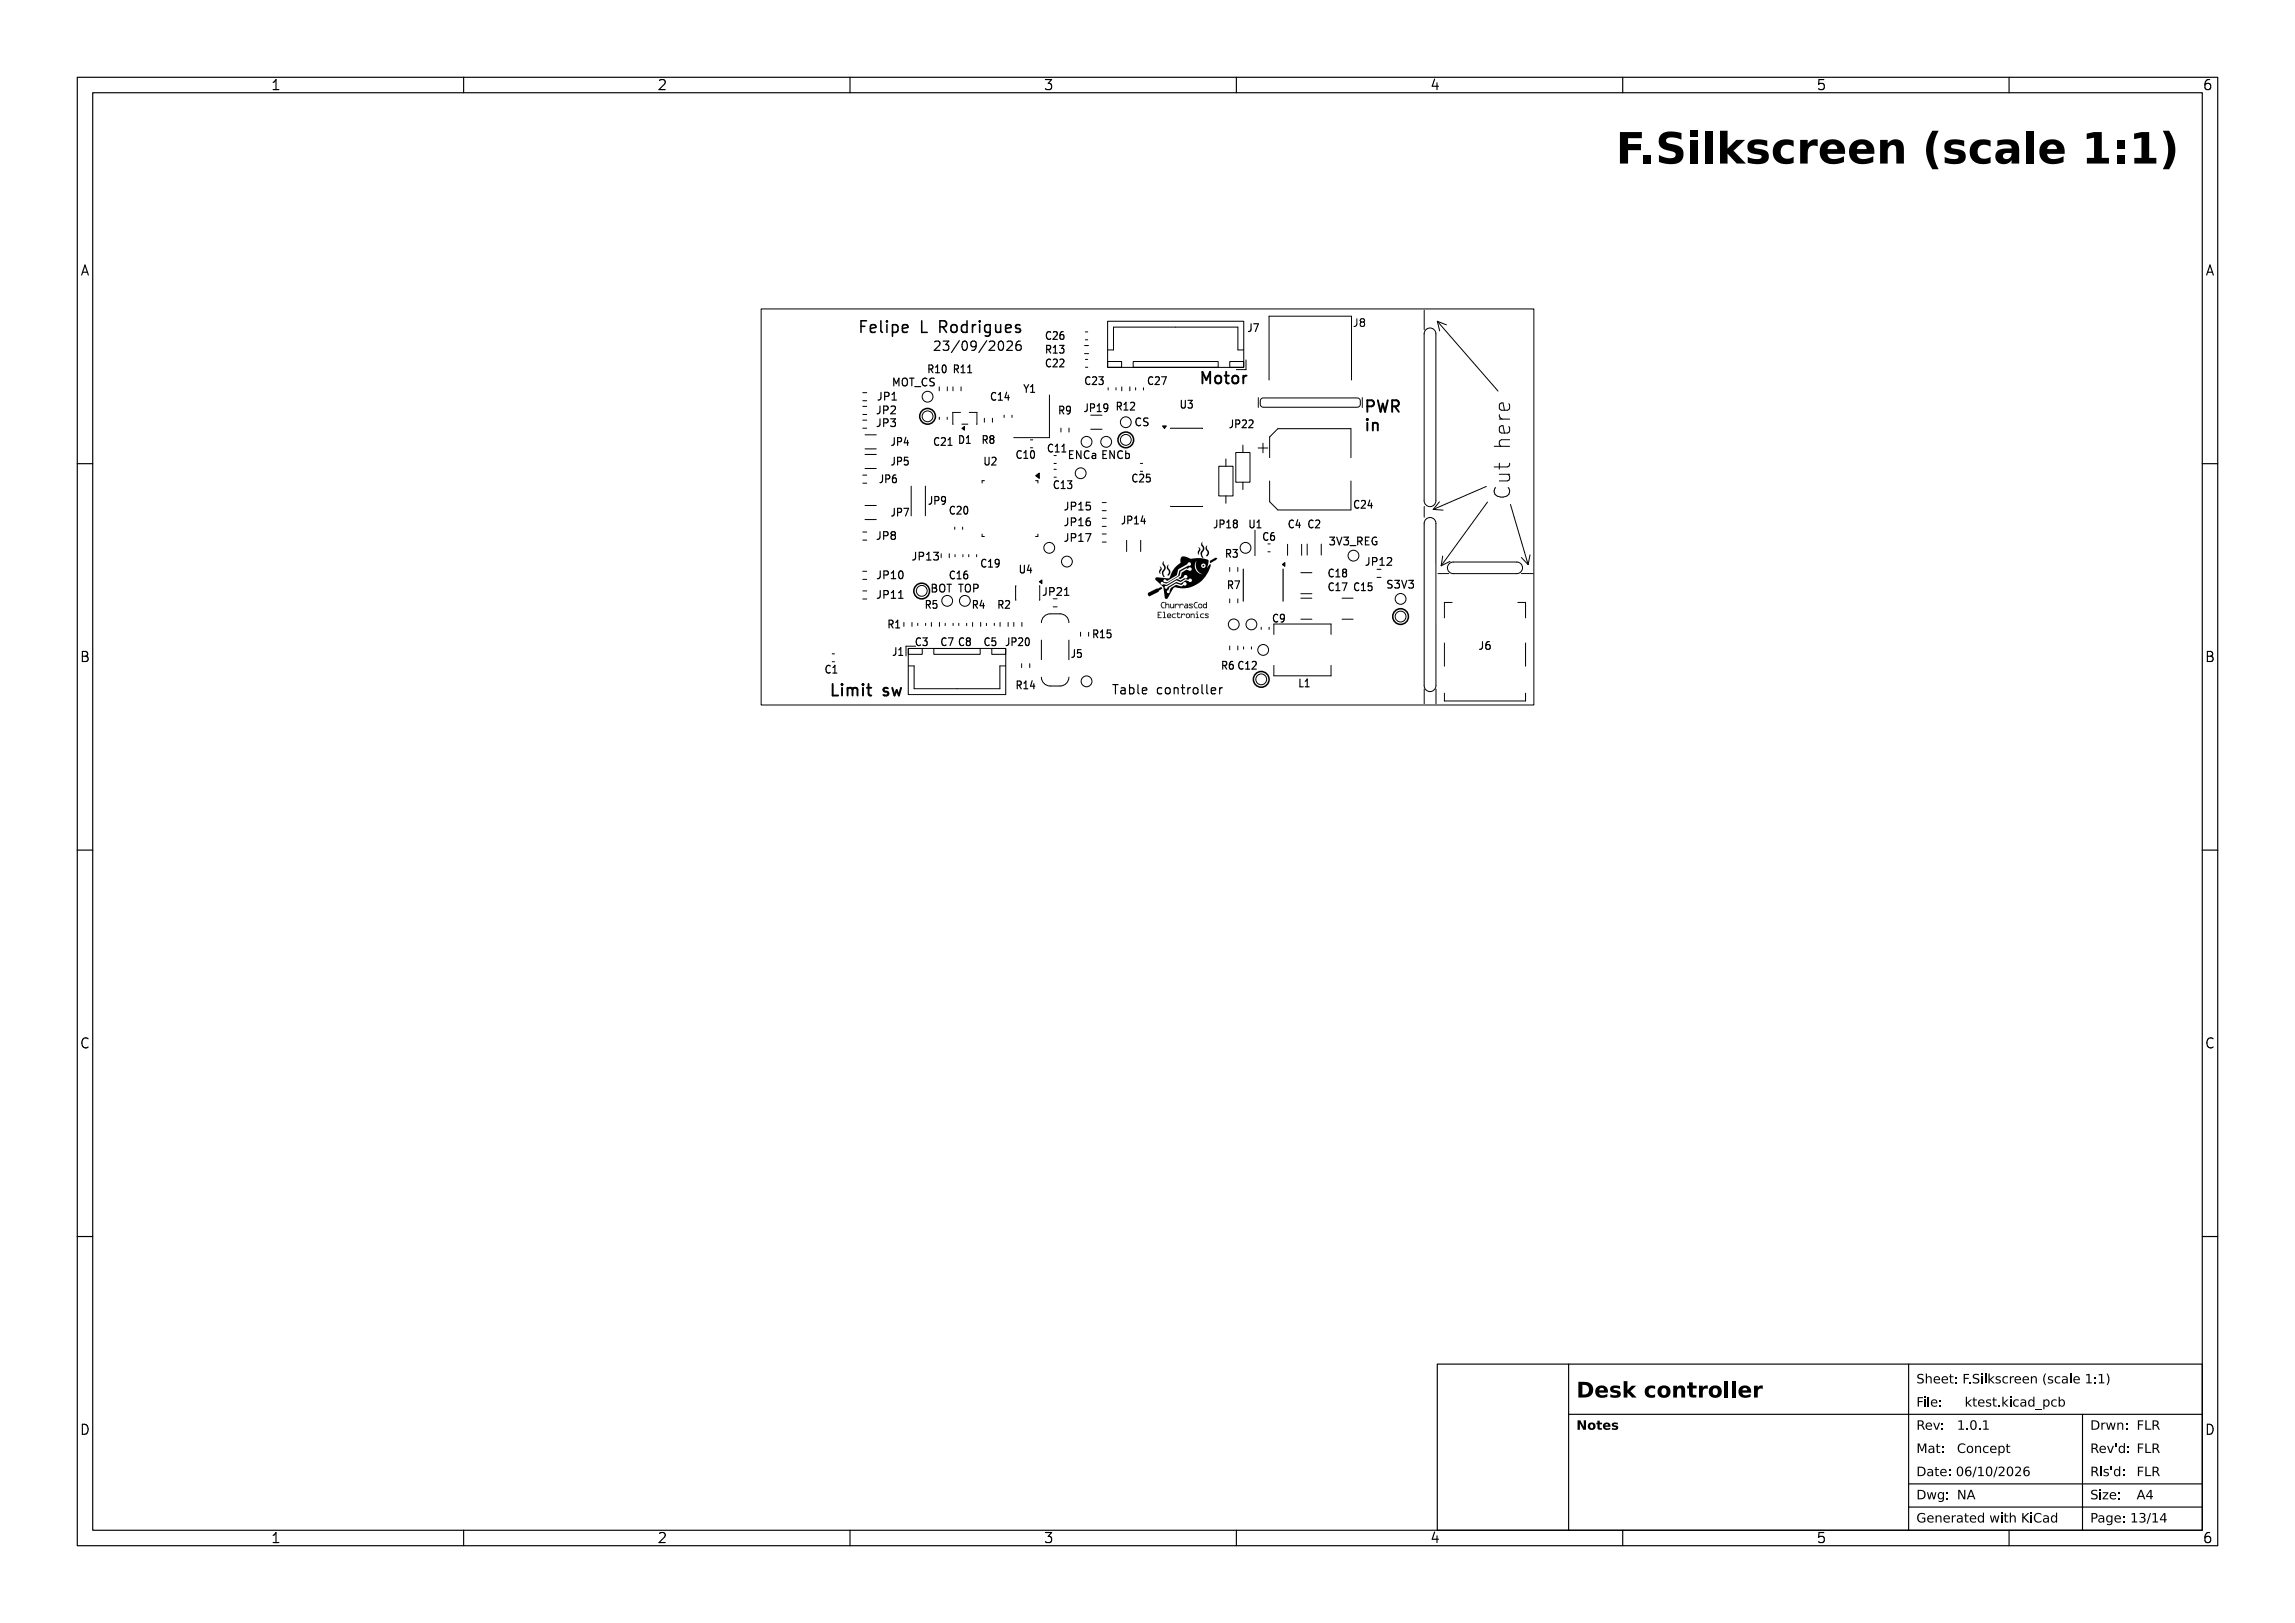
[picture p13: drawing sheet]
<svg xmlns="http://www.w3.org/2000/svg" width="297mm" height="210mm" viewBox="0 0 297 210" stroke-linecap="round" stroke-linejoin="round" font-family="sans-serif">
<defs><g id="words">
<text font-size="5.3" fill="#fff" x="204.9" y="21.5">F.Silkscreen (scale 1:1)</text>
<g font-size="2.7" fill="#fff">
<text x="195.6" y="64.8" transform="rotate(-90 195.6 64.8)">Cut here</text>
<text x="204" y="181">Desk controller</text>
</g>
<g font-size="2" fill="#fff">
<text x="110.8" y="43.2">Felipe L Rodrigues</text>
<text x="155.1" y="49.8">Motor</text>
<text x="176.4" y="53.5">PWR</text>
<text x="176.4" y="55.9">in</text>
<text x="107.4" y="90.2">Limit sw</text>
</g>
<g font-size="1.7" fill="#fff">
<text x="35" y="11.6">1</text>
<text x="85" y="11.6">2</text>
<text x="135" y="11.6">3</text>
<text x="185" y="11.6">4</text>
<text x="235" y="11.6">5</text>
<text x="285" y="11.6">6</text>
<text x="10.5" y="35.6">A</text>
<text x="285.5" y="35.6">A</text>
<text x="10.5" y="85.6">B</text>
<text x="285.5" y="85.6">B</text>
<text x="10.5" y="135.6">C</text>
<text x="285.5" y="135.6">C</text>
<text x="10.5" y="185.6">D</text>
<text x="285.5" y="185.6">D</text>
<text x="35" y="199.7">1</text>
<text x="85" y="199.7">2</text>
<text x="135" y="199.7">3</text>
<text x="185" y="199.7">4</text>
<text x="235" y="199.7">5</text>
<text x="285" y="199.7">6</text>
</g>
<g font-size="1.6" fill="#fff">
<text x="122.9" y="45.5">23/09/2026</text>
<text x="143" y="89.9">Table controller</text>
<text x="248" y="179.1">Sheet: F.Silkscreen (scale 1:1)</text>
<text x="204" y="185.1">Notes</text>
<text x="248" y="182.1">File:</text>
<text x="248" y="185.1">Rev:</text>
<text x="253.3" y="185.1">1.0.1</text>
<text x="254.3" y="182.1">ktest.kicad_pcb</text>
<text x="270.5" y="185.1">Drwn:</text>
<text x="276.5" y="185.1">FLR</text>
<text x="248" y="188.1">Mat:</text>
<text x="248" y="191.1">Date: 06/10/2026</text>
<text x="253.3" y="188.1">Concept</text>
<text x="270.5" y="188.1">Rev'd:FLR</text>
<text x="270.5" y="191.1">Rls'd:FLR</text>
<text x="248" y="194.1">Dwg:</text>
<text x="248" y="197.1">Generated with KiCad</text>
<text x="253.3" y="194.1">NA</text>
<text x="270.5" y="197.1">Page: 13/14</text>
<text x="270.5" y="194.1">Size:</text>
<text x="276.5" y="194.1">A4</text>
</g>
<g font-size="1.3" fill="#fff">
<text x="175.1" y="42.3">J8</text>
<text x="113.5" y="53.6">JP2</text>
<text x="113.6" y="51.8">JP1</text>
<text x="115.9" y="50.1">MOT_CS</text>
<text x="113.5" y="55.2">JP3</text>
<text x="138.5" y="59.5">ENCa</text>
<text x="142.8" y="59.5">ENCb</text>
<text x="146.7" y="55.1">CS</text>
<text x="113.5" y="69.8">JP8</text>
<text x="137.9" y="70.1">JP17</text>
<text x="137.9" y="68.1">JP16</text>
<text x="137.9" y="66">JP15</text>
<text x="172.3" y="70.6">3V3_REG</text>
<text x="113.6" y="77.5">JP11</text>
<text x="113.6" y="74.9">JP10</text>
<text x="118.2" y="72.5">JP13</text>
<text x="120.6" y="76.7">BOT</text>
<text x="124.2" y="76.7">TOP</text>
<text x="135.1" y="77.1">JP21</text>
<text x="176.9" y="73.2">JP12</text>
<text x="179.6" y="76.2">S3V3</text>
<text x="191.4" y="84.1">J6</text>
</g>
<g font-size="1.2" fill="#fff">
<text x="135.5" y="47.5">C22</text>
<text x="135.5" y="44">C26</text>
<text x="135.5" y="45.7">R13</text>
<text x="161.5" y="42.9">J7</text>
<text x="120.2" y="48.3">R10</text>
<text x="123.5" y="48.3">R11</text>
<text x="128.4" y="51.8">C14</text>
<text x="132.5" y="50.8">Y1</text>
<text x="137.1" y="53.6">R9</text>
<text x="140.4" y="53.3">JP19</text>
<text x="140.5" y="49.8">C23</text>
<text x="144.6" y="53.1">R12</text>
<text x="148.7" y="49.8">C27</text>
<text x="152.8" y="52.8">U3</text>
<text x="115.4" y="57.7">JP4</text>
<text x="121" y="57.7">C21</text>
<text x="124.1" y="57.4">D1</text>
<text x="127.2" y="57.4">R8</text>
<text x="131.7" y="59.4">C10</text>
<text x="135.7" y="58.5">C11</text>
<text x="159.2" y="55.4">JP22</text>
<text x="113.9" y="62.5">JP6</text>
<text x="115.4" y="60.2">JP5</text>
<text x="120.2" y="65.3">JP9</text>
<text x="127.4" y="60.2">U2</text>
<text x="136.5" y="63.3">C13</text>
<text x="146.6" y="62.4">C25</text>
<text x="175.3" y="65.8">C24</text>
<text x="115.4" y="66.8">JP7</text>
<text x="123" y="66.6">C20</text>
<text x="145.3" y="67.8">JP14</text>
<text x="157.2" y="68.3">JP18</text>
<text x="161.7" y="68.3">U1</text>
<text x="163.5" y="70">C6</text>
<text x="166.8" y="68.3">C4</text>
<text x="169.4" y="68.3">C2</text>
<text x="123" y="74.9">C16</text>
<text x="127.1" y="73.4">C19</text>
<text x="132" y="74.2">U4</text>
<text x="158.7" y="72.2">R3</text>
<text x="158.9" y="76.2">R7</text>
<text x="172" y="76.5">C17</text>
<text x="172" y="74.7">C18</text>
<text x="175.3" y="76.5">C15</text>
<text x="115" y="81.3">R1</text>
<text x="118.6" y="83.6">C3</text>
<text x="119.8" y="78.8">R5</text>
<text x="121.9" y="83.6">C7</text>
<text x="124.1" y="83.6">C8</text>
<text x="125.9" y="78.8">R4</text>
<text x="127.4" y="83.6">C5</text>
<text x="129.2" y="78.8">R2</text>
<text x="130.3" y="83.6">JP20</text>
<text x="141.6" y="82.6">R15</text>
<text x="164.8" y="80.5">C9</text>
<text x="106.9" y="87.1">C1</text>
<text x="115.5" y="84.9">J1</text>
<text x="131.7" y="89.2">R14</text>
<text x="138.6" y="85.1">J5</text>
<text x="158.2" y="86.6">R6 C12</text>
<text x="168.1" y="88.9">L1</text>
</g>
</g></defs>
<g fill="#000">
<path d="M124.5 55.4l.3-.2v.5zM150.5 55.1h.4l-.2 .3zM134 61.6l.5-.4v.7zM134.5 75.3l.3-.3v.5zM165.9 73l.4-.2v.5z"/>
<path d="M209.6 17.1h2.9v.8h-1.8v.7h1.7v.8h-1.7v1.8h-1.1z" fill-rule="evenodd"/>
<path d="M215 17.3a3.1 3.1 0 0 1 2.6-.1v.9a1.98 1.98 0 0 0-1.9-.1l-.1 .3a.55 .55 0 0 0 .6 .3l.4 .1a1.3 1.3 0 0 1 1.3 1.5 1.3 1.3 0 0 1-1.7 1h-.7l-.8-.2v-.9l.7 .3 .7 .1a.48 .48 0 0 0 .6-.2 .48 .48 0 0 0 0-.6l-.9-.2a1.21 1.21 0 0 1-1.1-.8 1.21 1.21 0 0 1 .3-1.4z" fill-rule="evenodd"/>
<path d="M218.8 18.1h.9v3.1h-.9z" fill-rule="evenodd"/>
<path d="M218.8 16.9h.9v.8h-.9z" fill-rule="evenodd"/>
<path d="M220.7 16.9h1v4.3h-1z" fill-rule="evenodd"/>
<path d="M222.6 16.9h1v2.3l1.1-1.1h1.1l-1.5 1.4 1.6 1.7h-1.1l-1.2-1.3v1.3h-1z" fill-rule="evenodd"/>
<path d="M226.3 18.4a2.48 2.48 0 0 1 2.4-.2v.7a1.55 1.55 0 0 0-1.7 0 .24 .24 0 0 0 .2 .3l.8 .1a.95 .95 0 0 1 .9 1.1 .95 .95 0 0 1-1.1 .8h-.6l-1-.1v-.8a1.59 1.59 0 0 0 1.8 .1 .24 .24 0 0 0-.2-.4h-.3a1.17 1.17 0 0 1-1.3-.8v-.5z" fill-rule="evenodd"/>
<path d="M229.9 18.5a2.26 2.26 0 0 1 2.2-.3v.8a.98 .98 0 0 0-1-.2 .98 .98 0 0 0-.7 .8 .93 .93 0 0 0 .5 .9 .93 .93 0 0 0 1-.1l.2-.1v.8a1.92 1.92 0 0 1-2.6-.9l-.1-.9 .2-.5z" fill-rule="evenodd"/>
<path d="M233 18.1h.9v.5a1.16 1.16 0 0 1 1.3-.6v.9a.83 .83 0 0 0-.9 0 .83 .83 0 0 0-.4 .9v1.4h-.9z" fill-rule="evenodd"/>
<path d="M235.9 18.5a1.67 1.67 0 0 1 2-.4 1.67 1.67 0 0 1 .9 1.8h-2.3a.81 .81 0 0 0 1.1 .7l1-.4v.8a2.42 2.42 0 0 1-2.8-.4l-.3-.7v-.6h2.3a.64 .64 0 0 0-.7-.6 .64 .64 0 0 0-.6 .6h-1l.2-.5z" fill-rule="evenodd"/>
<path d="M239.7 18.5a1.67 1.67 0 0 1 2-.4 1.67 1.67 0 0 1 .9 1.8h-2.3a.81 .81 0 0 0 1.1 .7l1-.4v.8a2.42 2.42 0 0 1-2.8-.4l-.3-.7v-.6h2.3a.64 .64 0 0 0-.7-.6 .64 .64 0 0 0-.6 .6h-1l.2-.5z" fill-rule="evenodd"/>
<path d="M243.3 18.1h1v.4a1.14 1.14 0 0 1 1.3-.4 1.14 1.14 0 0 1 .8 1.2v1.9h-1v-2a.51 .51 0 0 0-.5-.5 .51 .51 0 0 0-.5 .5l-.1 2h-1z" fill-rule="evenodd"/>
<path d="M251.8 18.4a2.48 2.48 0 0 1 2.4-.2v.7a1.55 1.55 0 0 0-1.7 0 .23 .23 0 0 0 .2 .3l.8 .1a.95 .95 0 0 1 .9 1.1 .95 .95 0 0 1-1.1 .8h-.6l-1-.1v-.8a1.59 1.59 0 0 0 1.8 .1 .25 .25 0 0 0-.3-.4h-.2a1.17 1.17 0 0 1-1.4-.8v-.5z" fill-rule="evenodd"/>
<path d="M255.4 18.5a2.26 2.26 0 0 1 2.2-.3v.8a.98 .98 0 0 0-1.1-.2 .98 .98 0 0 0-.6 .8 .93 .93 0 0 0 .5 .9 .93 .93 0 0 0 1-.1l.2-.1v.8a1.92 1.92 0 0 1-2.6-.9l-.1-.6 .1-.5z" fill-rule="evenodd"/>
<path d="M258.5 18.2a3.2 3.2 0 0 1 2.4 .2 1.36 1.36 0 0 1 .4 1v1.8h-1v-.5a1.13 1.13 0 0 1-1.2 .5 1.13 1.13 0 0 1-.9-1h1a.6 .6 0 0 0 .8 .4 .6 .6 0 0 0 .3-.8h-.8l-.2 .2-.1 .2h-1a.98 .98 0 0 1 1.1-1h1v-.2a1.29 1.29 0 0 0-1.6-.2l-.2 .1z" fill-rule="evenodd"/>
<path d="M262.2 16.9h1v4.3h-1z" fill-rule="evenodd"/>
<path d="M264.4 18.5a1.67 1.67 0 0 1 1.9-.4 1.67 1.67 0 0 1 .9 1.8h-2.3a.81 .81 0 0 0 1.2 .7l1-.4v.8a2.42 2.42 0 0 1-2.9-.4l-.3-.7v-.6h2.3a.64 .64 0 0 0-.6-.6 .64 .64 0 0 0-.7 .6h-1l.2-.5z" fill-rule="evenodd"/>
<path d="M273.9 18.1h1v1.1h-1z" fill-rule="evenodd"/>
<path d="M212.7 20.1h1v1.1h-1z" fill-rule="evenodd"/>
<path d="M250.1 16.9h.8a4.8 4.8 0 0 0 0 5h-.8a4.2 4.2 0 0 1 0-5z" fill-rule="evenodd"/>
<path d="M270 17.3l1-.2h1v3.3h.9v.8h-2.8v-.8h.9v-2.6l-1 .2z" fill-rule="evenodd"/>
<path d="M273.9 20.1h1v1.1h-1z" fill-rule="evenodd"/>
<path d="M276.2 17.3l.9-.2h1v3.3h1v.8h-2.9v-.8h.9v-2.6l-.9 .2z" fill-rule="evenodd"/>
<path d="M279.9 16.9h.8a4.2 4.2 0 0 1 0 5h-.8a4.8 4.8 0 0 0 0-5z" fill-rule="evenodd"/>
<path d="M150.1 73.3l.1 .1 .1 .2-.1 .4v.3l-.2-.3 .2-.4z" fill-rule="evenodd"/>
<path d="M148.6 76.7l1.1-.5 .6-.3 .1 .1v.2l-.4 .2-.1 .2-1.1 .6-.2-.2z" fill-rule="evenodd"/>
<path d="M149.8 79.2h.5v.1h-.4v.2l.2 .1h-.2v.3h.4v.1h-.5z" fill-rule="evenodd"/>
<path d="M150.6 72.6v.3l.3 .5-.1 .2-.2 .5 .1 .5v.1l-.2-.2-.1-.4 .3-.6-.1-.2-.2-.3z" fill-rule="evenodd"/>
<path d="M150.4 77.9h.3l-.2 .1-.2 .3 .1 .3h.3v.1h-.3l-.2-.3z" fill-rule="evenodd"/>
<path d="M150.5 79.2h.2v.7h.2v.1l-.4-.1h.1v-.6z" fill-rule="evenodd"/>
<path d="M150.8 77.9h.1v.3l.2-.1 .2 .1v.5h-.1v-.5l-.3 .1v.4h-.1z" fill-rule="evenodd"/>
<path d="M151.1 73.1h.1v.3l.3 .6-.1 .2-.2 .3-.1-.1 .2-.3v-.2l-.3-.4z" fill-rule="evenodd"/>
<path d="M151.1 79.5l.1-.1 .3 .1v.2l-.4 .1 .4 .1v.1h-.3l-.1-.1-.1-.2h.5l-.1-.2h-.2l-.1 .2h-.1z" fill-rule="evenodd"/>
<path d="M151.4 78.1l.1 .1v.4h.2l.1-.1v-.3l.1-.1v.6l-.1-.1-.1 .1h-.2z" fill-rule="evenodd"/>
<path d="M152 78.1l.1 .1 .3-.1 .2 .2-.1 .1-.2-.2-.2 .2v.3z" fill-rule="evenodd"/>
<path d="M151.7 79.5l.1-.1h.4l-.1 .1h-.2l-.1 .1v.2l.3 .1 .1 .1h-.3l-.2-.1z" fill-rule="evenodd"/>
<path d="M152.4 79.2h.1v.2h.2l-.2 .1v.3h.2v.2l-.3-.1v-.4l-.1-.1h.1z" fill-rule="evenodd"/>
<path d="M152.7 78.1v.1l.3-.1 .2 .2-.1 .1-.2-.2-.2 .2v.3z" fill-rule="evenodd"/>
<path d="M152.9 79.4l.1 .1 .3-.1 .1 .1-.1 .1-.2-.1-.1 .1-.1 .4z" fill-rule="evenodd"/>
<path d="M149.6 74.7l1.7 .1 .7-1.3 .8-.7v-.5l.2-.3h.4l.7 .3 1.4-.1 .9 .3-.2 1 .4-.5 .1 .1-.1 .4-.6 1.1-.7 .7-.8 .5-.7 .3h-.8l-1-.1-.2 .2-.7 1.2-.2 .1-.2-.2-.1-.7h.4l.1 .1h.1l.2-.1v-.3a.66 .66 0 0 1 .6-.5l.2-.1 .7 .2 .3-.2h.2l.2-.2-.1-.2h-.2l-.4 .4-.7-.2-.9 .5-.1 .4-.2 .2h-.4l-.1-.6h.2l.1 .1 .2 .1 .1-.2 1.1-.7 .6 .2 .7-.4 .6 .2 .1-.3-.1-.1-.3 .1-.4-.1-.6 .4-.6-.2-1.2 .7h-.2l-.1 .2h-.2l-.5-.5h.2l.2 .2 .2-.1 .4 .1 1.3-.8 .5 .2 .5-.3h.2l.2-.2-.2-.2-.8 .5-.2-.1 .3-.2 .1-.5 .7-.4 .5 .1 .1-.2-.1-.1-.2-.1-.1 .2-.3-.1-.7 .4-.1 .6-1.7 1-.6-.2-.2 .2h-.2l-.4-.4h1l.1 .2 .3 .1 1.5-.9 .1-.7 1.1-.6h.9l.1 .4 .2 .3 .3 .3 .4 .1-.6-.4-.3-.7h.7l.1 .2 .3 .1 .2-.2v-.3l-.3-.1-.2 .1-.1 .2h-.7l.2-.7-.3 .7h-.9h.3l.1-.2v-.2h-.2l-.2 .2-1.2 .7-.2 .7-1.2 .8-.3-.2-.2 .1h-1l-.1-.2z" fill-rule="evenodd"/>
<path d="M153.4 78.1l.3 .1v.5l-.4-.1h-.1l.5-.1-.1-.1h-.2l-.2 .2 .1-.2 .4-.1-.1-.1h-.2z" fill-rule="evenodd"/>
<path d="M153.5 79.4h.3l.2 .1v.3l-.1 .1-.3 .1-.1-.1v-.1l.2 .1 .2-.1-.1-.3h-.2v.3h-.1z" fill-rule="evenodd"/>
<path d="M153.9 78.1l.5 .1-.1 .1-.3-.1 .3 .3v.2h-.4v-.1h.4l-.4-.3z" fill-rule="evenodd"/>
<path d="M154.1 79.4h.5v.6l-.1-.1-.1-.4-.2 .1v.3l-.1 .1z" fill-rule="evenodd"/>
<path d="M154.6 77.9h.4l-.3 .1-.1 .3 .1 .3h.3v.1h-.4l-.1-.3z" fill-rule="evenodd"/>
<path d="M154.8 79.4h.2v.5h.1v.1h-.4l.2-.1v-.4h-.1z" fill-rule="evenodd"/>
<path d="M155.1 70.8l.1 .1 .1 .2-.1 .4v.3l-.2-.3 .2-.4z" fill-rule="evenodd"/>
<path d="M155.1 78.2l.3-.1 .2 .1v.3l-.1 .2h-.2l-.2-.1v-.1l.2 .1 .2-.1-.1-.3-.2 .1v.2h-.1z" fill-rule="evenodd"/>
<path d="M155.6 70.1v.3l.3 .5-.3 .7 .1 .5v.1l-.2-.2-.1-.4 .3-.5-.1-.3-.2-.3z" fill-rule="evenodd"/>
<path d="M155.3 79.5l.2-.1h.3v.1l-.4 .1v.2l.4 .2h-.3l-.2-.2z" fill-rule="evenodd"/>
<path d="M155.7 78.2l.2-.1 .2 .1v-.3h.1v.8l-.5-.1v-.1l.3 .1 .1-.1v-.2l-.2-.1-.1 .3h-.1z" fill-rule="evenodd"/>
<path d="M156.2 70.6v.4l.3 .5-.1 .2-.2 .3-.1-.1 .2-.3v-.2l-.3-.4z" fill-rule="evenodd"/>
<path d="M155.9 79.4h.5v.1h-.4l.4 .2v.2h-.5v-.1h.4l-.3-.2z" fill-rule="evenodd"/>
<path d="M156.6 72.5l.7-.3h.2l-.1 .3-.8 .4z" fill-rule="evenodd"/>
<path d="M204.3 178.8h.5a1.06 1.06 0 0 1 1.4 1 1.06 1.06 0 0 1-1.4 1h-.5v-.4h.7a.64 .64 0 0 0 .6-.7 .64 .64 0 0 0-.8-.5v1.2h-.5z" fill-rule="evenodd"/>
<path d="M206.7 179.5a.84 .84 0 0 1 .9-.2 .84 .84 0 0 1 .5 .9h-1.2a.47 .47 0 0 0 .8 .3l.3-.1v.3a1.01 1.01 0 0 1-1.5-.5v-.3h1.1a.32 .32 0 0 0-.3-.3 .32 .32 0 0 0-.4 .3h-.4z" fill-rule="evenodd"/>
<path d="M208.5 179.4a1.24 1.24 0 0 1 1.2 0v.3a.66 .66 0 0 0-.9 0l.1 .2a.78 .78 0 0 1 .8 .4 .6 .6 0 0 1-.8 .6l-.5-.1v-.4a.68 .68 0 0 0 .9 0l-.1-.1a.62 .62 0 0 1-.8-.7z" fill-rule="evenodd"/>
<path d="M210.1 178.7h.5v1.2l.6-.6h.5l-.7 .7 .8 .8h-.6l-.6-.6v.6h-.5z" fill-rule="evenodd"/>
<path d="M213.1 179.5a1.13 1.13 0 0 1 1.1-.1v.4a.48 .48 0 0 0-.7-.1 .48 .48 0 0 0 0 .7 .48 .48 0 0 0 .7 0v.4a.87 .87 0 0 1-1.1-.2 .87 .87 0 0 1 0-1.1z" fill-rule="evenodd"/>
<path d="M214.7 179.5a.85 .85 0 0 1 1.4 .1 .85 .85 0 0 1-.5 1.3 .85 .85 0 0 1-1.1-.8h.5a.35 .35 0 0 0 .3 .4 .35 .35 0 0 0 .4-.4 .35 .35 0 0 0-.4-.5 .35 .35 0 0 0-.3 .5h-.5z" fill-rule="evenodd"/>
<path d="M216.5 179.3h.5v.2a.57 .57 0 0 1 .7-.2 .57 .57 0 0 1 .4 .6v.9h-.5v-1a.27 .27 0 0 0-.3-.2 .27 .27 0 0 0-.3 .3v.9h-.5z" fill-rule="evenodd"/>
<path d="M218.6 178.9h.5v.4h.5v.4h-.5v.7l.4 .1v.3h-.4a.45 .45 0 0 1-.5-.5v-.6h-.3v-.4h.3z" fill-rule="evenodd"/>
<path d="M219.9 179.3h.5v.3a.58 .58 0 0 1 .6-.3v.4a.41 .41 0 0 0-.5 0 .41 .41 0 0 0-.1 .4v.7h-.5z" fill-rule="evenodd"/>
<path d="M221.4 179.5a.85 .85 0 0 1 1.3 .1 .85 .85 0 0 1-.5 1.3 .85 .85 0 0 1-1.1-.8h.5a.35 .35 0 0 0 .4 .4 .35 .35 0 0 0 .3-.4 .35 .35 0 0 0-.3-.5 .35 .35 0 0 0-.4 .5h-.5z" fill-rule="evenodd"/>
<path d="M223.2 178.7h.5v2.1h-.5z" fill-rule="evenodd"/>
<path d="M224.1 178.7h.5v2.1h-.5z" fill-rule="evenodd"/>
<path d="M225.2 179.5a.84 .84 0 0 1 1-.2 .84 .84 0 0 1 .4 .9h-1.1a.47 .47 0 0 0 .7 .3l.3-.1v.3a1.01 1.01 0 0 1-1.5-.5v-.3h1.1a.32 .32 0 0 0-.3-.3 .32 .32 0 0 0-.3 .3h-.5z" fill-rule="evenodd"/>
<path d="M227 179.3h.5v.3a.58 .58 0 0 1 .6-.3v.4a.41 .41 0 0 0-.4 0 .41 .41 0 0 0-.2 .4v.7h-.5z" fill-rule="evenodd"/>
<path d="M248.2 177.9l.3-.1h.4v.2l-.1-.1a.29 .29 0 0 0-.3 0 .29 .29 0 0 0-.2 .3l.1 .1a.42 .42 0 0 1 .6 .4 .42 .42 0 0 1-.7 .3l-.2-.1v-.1a.41 .41 0 0 0 .7-.1 .57 .57 0 0 0-.6-.3v-.1a.34 .34 0 0 1 0-.4z" fill-rule="evenodd"/>
<path d="M249.2 177.7h.2v.5l.2-.1a.32 .32 0 0 1 .4 .3v.6h-.2v-.5a.24 .24 0 0 0-.2-.3 .24 .24 0 0 0-.2 .3v.5h-.2z" fill-rule="evenodd"/>
<path d="M250.3 178.2a.42 .42 0 0 1 .6-.1 .42 .42 0 0 1 .2 .5h-.7a.39 .39 0 0 0 .2 .3 .39 .39 0 0 0 .4-.1v.2h-.3a.45 .45 0 0 1-.5-.5h.7a.27 .27 0 0 0-.2-.3 .27 .27 0 0 0-.3 .3h-.2z" fill-rule="evenodd"/>
<path d="M251.4 178.2a.43 .43 0 0 1 .5-.1 .43 .43 0 0 1 .2 .5h-.7a.39 .39 0 0 0 .3 .3 .39 .39 0 0 0 .4-.1v.2h-.4a.45 .45 0 0 1-.4-.5h.7a.27 .27 0 0 0-.3-.3 .27 .27 0 0 0-.3 .3h-.1z" fill-rule="evenodd"/>
<path d="M252.4 177.8h.1v.3h.3v.1h-.3v.6l.3 .1v.1a.31 .31 0 0 1-.4-.3v-.5h-.2v-.1h.2z" fill-rule="evenodd"/>
<path d="M253.1 178.8h.1v.2h-.1z" fill-rule="evenodd"/>
<path d="M253.1 178.1h.1v.2h-.1z" fill-rule="evenodd"/>
<path d="M254.1 177.8h.7v.1h-.5v.4h.5v.1h-.5v.6h-.2z" fill-rule="evenodd"/>
<path d="M254.8 178.8h.2v.2h-.2z" fill-rule="evenodd"/>
<path d="M255.4 177.9l.3-.1h.4v.2l-.1-.1a.29 .29 0 0 0-.4 0 .29 .29 0 0 0-.1 .3l.1 .1a.42 .42 0 0 1 .6 .4 .42 .42 0 0 1-.7 .3l-.2-.1v-.1a.41 .41 0 0 0 .7-.1 .56 .56 0 0 0-.6-.3v-.1a.34 .34 0 0 1 0-.4z" fill-rule="evenodd"/>
<path d="M256.4 178.1h.2v.9h-.2z" fill-rule="evenodd"/>
<path d="M256.4 177.7h.2v.2h-.2z" fill-rule="evenodd"/>
<path d="M256.9 177.7h.1v1.3h-.1z" fill-rule="evenodd"/>
<path d="M257.3 177.7h.2v.8l.4-.4h.2l-.5 .4 .6 .5h-.2l-.5-.4v.4h-.2z" fill-rule="evenodd"/>
<path d="M258.3 178.1h.6v.2l-.2-.1a.17 .17 0 0 0-.2 0 .17 .17 0 0 0-.1 .2h.1a.33 .33 0 0 1 .4 .1 .33 .33 0 0 1 0 .4l-.2 .1h-.5v-.2l.2 .1a.2 .2 0 0 0 .3 0 .2 .2 0 0 0 .1-.2l-.1-.1a.3 .3 0 0 1-.4-.1 .3 .3 0 0 1 0-.4z" fill-rule="evenodd"/>
<path d="M259.2 178.2l.5-.1h.1v.2a.36 .36 0 0 0-.4 0 .36 .36 0 0 0 0 .5 .36 .36 0 0 0 .4 0v.2a.5 .5 0 0 1-.6-.2 .5 .5 0 0 1 0-.6z" fill-rule="evenodd"/>
<path d="M260.1 178.1h.2v.1l.1-.1h.2v.1a.27 .27 0 0 0-.2 .1 .27 .27 0 0 0-.1 .2v.5h-.2z" fill-rule="evenodd"/>
<path d="M260.8 178.2a.42 .42 0 0 1 .5-.1 .42 .42 0 0 1 .2 .5h-.6a.38 .38 0 0 0 .2 .3 .38 .38 0 0 0 .4-.1v.2h-.3a.45 .45 0 0 1-.5-.5h.7a.27 .27 0 0 0-.3-.3 .27 .27 0 0 0-.2 .3h-.2z" fill-rule="evenodd"/>
<path d="M261.9 178.2a.42 .42 0 0 1 .5-.1 .42 .42 0 0 1 .2 .5h-.7a.39 .39 0 0 0 .2 .3 .39 .39 0 0 0 .4-.1v.2h-.5a.45 .45 0 0 1-.3-.5h.7a.27 .27 0 0 0-.2-.3 .27 .27 0 0 0-.3 .3h-.2z" fill-rule="evenodd"/>
<path d="M262.8 178.1h.2v.1l.2-.1a.32 .32 0 0 1 .4 .3v.6h-.2v-.5a.24 .24 0 0 0-.2-.3 .24 .24 0 0 0-.2 .3v.5h-.2z" fill-rule="evenodd"/>
<path d="M264.7 177.7h.1l-.2 .7v.5l.2 .3h-.1a1.26 1.26 0 0 1 0-1.5z" fill-rule="evenodd"/>
<path d="M265.1 178.2l.2-.1h.4v.2l-.2-.1a.17 .17 0 0 0-.3 0 .17 .17 0 0 0 0 .2h.1a.33 .33 0 0 1 .3 .1 .33 .33 0 0 1 .1 .4l-.3 .1h-.4v-.2l.2 .1a.2 .2 0 0 0 .2 0 .2 .2 0 0 0 .1-.2l-.1-.1a.31 .31 0 0 1-.3-.1 .31 .31 0 0 1 0-.3z" fill-rule="evenodd"/>
<path d="M266 178.2l.4-.1h.2v.2a.36 .36 0 0 0-.5 0 .36 .36 0 0 0 0 .5 .36 .36 0 0 0 .5 0v.2a.5 .5 0 0 1-.6-.2 .5 .5 0 0 1 0-.6z" fill-rule="evenodd"/>
<path d="M266.9 178.1h.1a.39 .39 0 0 1 .6 .4v.5h-.2v-.1l-.3 .1a.28 .28 0 0 1-.3-.3h.2a.25 .25 0 0 0 .3 .2 .25 .25 0 0 0 .1-.4 .3 .3 0 0 0-.4 .2h-.2a.42 .42 0 0 1 .6-.3 .32 .32 0 0 0-.2-.2 .32 .32 0 0 0-.3 .1z" fill-rule="evenodd"/>
<path d="M267.9 177.7h.2v1.3h-.2z" fill-rule="evenodd"/>
<path d="M268.4 178.2a.42 .42 0 0 1 .5-.1 .42 .42 0 0 1 .3 .5h-.7a.39 .39 0 0 0 .2 .3 .39 .39 0 0 0 .4-.1v.2h-.3a.45 .45 0 0 1-.5-.5h.7a.27 .27 0 0 0-.3-.3 .27 .27 0 0 0-.2 .3h-.2z" fill-rule="evenodd"/>
<path d="M270 177.8h.4v1.1h.3v.1h-.7v-.1h.3v-1l-.3 .1z" fill-rule="evenodd"/>
<path d="M271 178.8h.2v.2h-.2z" fill-rule="evenodd"/>
<path d="M271 178.1h.2v.2h-.2z" fill-rule="evenodd"/>
<path d="M271.6 177.8h.5v1.1h.2v.1h-.7v-.1h.3v-1l-.3 .1z" fill-rule="evenodd"/>
<path d="M272.6 177.7h.2a1.27 1.27 0 0 1 0 1.5h-.2l.2-.5v-.3z" fill-rule="evenodd"/>
<path d="M204.2 183.8h.3l.5 .8v-.8h.3v1.2h-.4l-.4-.8v.8h-.3z" fill-rule="evenodd"/>
<path d="M205.6 184.2a.51 .51 0 0 1 .8 .1 .51 .51 0 0 1-.3 .7 .51 .51 0 0 1-.6-.5h.3a.23 .23 0 0 0 .3 .3 .23 .23 0 0 0 .1-.4 .2 .2 0 0 0-.3-.1 .2 .2 0 0 0-.1 .2h-.3z" fill-rule="evenodd"/>
<path d="M206.7 183.8h.3v.3h.3v.2h-.3v.5h.3v.2h-.3a.27 .27 0 0 1-.3-.3v-.4h-.1v-.2h.1z" fill-rule="evenodd"/>
<path d="M207.6 184.2a.5 .5 0 0 1 .6-.1 .5 .5 0 0 1 .2 .5h-.7a.37 .37 0 0 0 .7 .1v.2a.56 .56 0 0 1-.7 .1 .56 .56 0 0 1-.3-.6h.7l-.2-.1-.2 .1h-.3z" fill-rule="evenodd"/>
<path d="M208.6 184.2l.3-.1h.5v.2h-.5l.1 .1a.34 .34 0 0 1 .4 .4 .34 .34 0 0 1-.5 .2h-.3v-.3l.1 .1a.26 .26 0 0 0 .4-.1l-.2-.1a.3 .3 0 0 1-.3-.1 .3 .3 0 0 1 0-.3z" fill-rule="evenodd"/>
<path d="M248.2 180.8h.7v.1h-.6v.4h.5v.1h-.5v.6h-.1z" fill-rule="evenodd"/>
<path d="M248.2 186.8h.2l.3 .8 .3-.8h.3v1.2h-.2v-1.1l-.3 .9h-.2l-.3-.9v1.1h-.1z" fill-rule="evenodd"/>
<path d="M248.2 183.8h.3a.34 .34 0 0 1 .4 .2 .34 .34 0 0 1-.2 .4l.4 .6h-.2l-.2-.4-.2-.1h-.2v.5h-.1v-.6h.3a.22 .22 0 0 0 .3-.3 .22 .22 0 0 0-.3-.2h-.2v.5h-.1z" fill-rule="evenodd"/>
<path d="M248.2 189.8h.3a.62 .62 0 0 1 .7 .6 .62 .62 0 0 1-.7 .6h-.3v-.1h.3a.5 .5 0 0 0 .5-.6 .5 .5 0 0 0-.7-.4v1h-.1z" fill-rule="evenodd"/>
<path d="M248.2 192.8h.3a.62 .62 0 0 1 .7 .6 .62 .62 0 0 1-.7 .6h-.3v-.1h.3a.5 .5 0 0 0 .5-.6 .5 .5 0 0 0-.7-.4v1h-.1z" fill-rule="evenodd"/>
<path d="M248.3 195.9a.73 .73 0 0 1 .8 0v.2a.5 .5 0 0 0-.6-.1 .5 .5 0 0 0-.2 .7 .5 .5 0 0 0 .7 .1v-.3h-.3v-.1h.5v.5a.66 .66 0 0 1-1-.1 .66 .66 0 0 1 .1-.9z" fill-rule="evenodd"/>
<path d="M249 181.1h.2v.9h-.2z" fill-rule="evenodd"/>
<path d="M249 180.7h.2v.2h-.2z" fill-rule="evenodd"/>
<path d="M249.4 193.1h.1l.2 .7 .2-.7h.2l.2 .7 .1-.7h.2l-.2 .9h-.2l-.2-.7-.2 .7h-.2z" fill-rule="evenodd"/>
<path d="M249.5 180.7h.1v1.3h-.1z" fill-rule="evenodd"/>
<path d="M249.3 184.2a.42 .42 0 0 1 .5-.1 .42 .42 0 0 1 .2 .5h-.7a.39 .39 0 0 0 .3 .3 .39 .39 0 0 0 .4-.1v.2h-.5a.45 .45 0 0 1-.3-.5h.7a.27 .27 0 0 0-.3-.3 .27 .27 0 0 0-.3 .3h-.1z" fill-rule="evenodd"/>
<path d="M249.5 190.1h.1a.39 .39 0 0 1 .6 .4v.5h-.2v-.1l-.2 .1h-.2l-.2-.2v-.1h.1a.25 .25 0 0 0 .4 .2 .25 .25 0 0 0 .1-.4 .3 .3 0 0 0-.5 .2h-.1a.41 .41 0 0 1 .6-.3 .31 .31 0 0 0-.2-.2 .31 .31 0 0 0-.3 .1z" fill-rule="evenodd"/>
<path d="M249.5 196.2a.42 .42 0 0 1 .5-.1 .42 .42 0 0 1 .2 .5h-.6a.39 .39 0 0 0 .2 .3 .39 .39 0 0 0 .4-.1v.2h-.3a.45 .45 0 0 1-.5-.5h.7a.27 .27 0 0 0-.3-.3 .27 .27 0 0 0-.2 .3h-.2z" fill-rule="evenodd"/>
<path d="M249.6 187.1h.2a.39 .39 0 0 1 .5 .4v.5h-.1v-.1l-.2 .1h-.3l-.1-.2v-.1h.1a.25 .25 0 0 0 .3 .2 .25 .25 0 0 0 .2-.4 .3 .3 0 0 0-.5 .2h-.1a.41 .41 0 0 1 .6-.3 .32 .32 0 0 0-.2-.2 .32 .32 0 0 0-.4 .1z" fill-rule="evenodd"/>
<path d="M250.2 184.1h.1l.3 .8 .3-.8h.2l-.4 .9h-.2z" fill-rule="evenodd"/>
<path d="M250 181.2a.42 .42 0 0 1 .5-.1 .42 .42 0 0 1 .2 .5h-.7a.38 .38 0 0 0 .3 .3 .38 .38 0 0 0 .4-.1v.2h-.4a.45 .45 0 0 1-.4-.5h.7a.27 .27 0 0 0-.3-.3 .27 .27 0 0 0-.3 .3h-.1z" fill-rule="evenodd"/>
<path d="M250.5 189.8h.1v.3h.3v.1h-.3v.6l.3 .1v.1a.31 .31 0 0 1-.4-.3v-.5h-.1v-.1h.1z" fill-rule="evenodd"/>
<path d="M250.6 186.8h.2v.3h.3v.1h-.3v.6l.3 .1v.1a.31 .31 0 0 1-.5-.3v-.5h-.1v-.1h.1z" fill-rule="evenodd"/>
<path d="M251 181.8h.2v.2h-.2z" fill-rule="evenodd"/>
<path d="M251 181.1h.2v.2h-.2z" fill-rule="evenodd"/>
<path d="M250.9 193.1h.3l.2 .1v-.1h.2v.8a.45 .45 0 0 1-.2 .4 .45 .45 0 0 1-.5 0v-.1h.2a.29 .29 0 0 0 .3-.4v.1a.39 .39 0 0 1-.5 0 .39 .39 0 0 1-.1-.4h.1a.29 .29 0 0 0 .4 .4 .29 .29 0 0 0 .1-.5l-.2-.2a.27 .27 0 0 0-.3 .3h-.1z" fill-rule="evenodd"/>
<path d="M251.2 184.8h.2v.2h-.2z" fill-rule="evenodd"/>
<path d="M251.2 184.1h.2v.2h-.2z" fill-rule="evenodd"/>
<path d="M250.5 196.1h.1v.1l.2-.1a.32 .32 0 0 1 .5 .3v.6h-.2v-.5a.24 .24 0 0 0-.2-.3 .24 .24 0 0 0-.3 .3v.5h-.1z" fill-rule="evenodd"/>
<path d="M251.3 187.8h.2v.2h-.2z" fill-rule="evenodd"/>
<path d="M251.3 187.1h.2v.2h-.2z" fill-rule="evenodd"/>
<path d="M251.2 190.2a.42 .42 0 0 1 .5-.1 .42 .42 0 0 1 .2 .5h-.7a.38 .38 0 0 0 .3 .3 .38 .38 0 0 0 .4-.1v.2h-.3a.45 .45 0 0 1-.5-.5h.7a.27 .27 0 0 0-.3-.3 .27 .27 0 0 0-.3 .3h-.1z" fill-rule="evenodd"/>
<path d="M251.9 193.8h.2v.2h-.2z" fill-rule="evenodd"/>
<path d="M251.9 193.1h.2v.2h-.2z" fill-rule="evenodd"/>
<path d="M251.6 196.2a.43 .43 0 0 1 .5-.1 .43 .43 0 0 1 .2 .5h-.6a.39 .39 0 0 0 .2 .3 .39 .39 0 0 0 .4-.1v.2h-.3a.45 .45 0 0 1-.5-.5h.7a.27 .27 0 0 0-.3-.3 .27 .27 0 0 0-.2 .3h-.2z" fill-rule="evenodd"/>
<path d="M252.2 190.8h.2v.2h-.2z" fill-rule="evenodd"/>
<path d="M252.2 190.1h.2v.2h-.2z" fill-rule="evenodd"/>
<path d="M252.6 196.1h.1v.1l.2-.1h.2v.1a.27 .27 0 0 0-.4 .3v.5h-.1z" fill-rule="evenodd"/>
<path d="M253.4 192.8h.2l.6 1v-1h.1v1.2h-.2l-.5-1v1h-.2z" fill-rule="evenodd"/>
<path d="M253.4 183.8h.5v1.1h.3v.1h-.7v-.1h.2v-1l-.3 .1z" fill-rule="evenodd"/>
<path d="M253.3 196.1h.2a.39 .39 0 0 1 .5 .4v.5h-.2v-.1l-.1 .1h-.3l-.2-.2v-.1h.2a.25 .25 0 0 0 .3 .2 .25 .25 0 0 0 .1-.4 .3 .3 0 0 0-.4 .2h-.2a.42 .42 0 0 1 .6-.3 .32 .32 0 0 0-.2-.2 .32 .32 0 0 0-.3 .1z" fill-rule="evenodd"/>
<path d="M253.4 189.9a.45 .45 0 0 1 .5 0 .45 .45 0 0 1 .2 .5 .46 .46 0 0 1-.5 .6 .46 .46 0 0 1-.4-.6h.2a.31 .31 0 0 0 0 .4 .31 .31 0 0 0 .4 0l.1-.3a.41 .41 0 0 0-.3-.6l-.2 .2v.3h-.2z" fill-rule="evenodd"/>
<path d="M253.5 186.9a.66 .66 0 0 1 .8 0v.1a.48 .48 0 0 0-.6 .1 .48 .48 0 0 0 0 .6 .48 .48 0 0 0 .6 0v.2a.64 .64 0 0 1-.8-.1 .64 .64 0 0 1 0-.9z" fill-rule="evenodd"/>
<path d="M254.4 180.7h.2v.8l.4-.4h.2l-.5 .4 .5 .5h-.2l-.4-.4v.4h-.2z" fill-rule="evenodd"/>
<path d="M254.3 195.8h.2v.3h.3v.1h-.3v.6l.3 .1v.1a.31 .31 0 0 1-.5-.3v-.5h-.1v-.1h.1z" fill-rule="evenodd"/>
<path d="M254.5 184.8h.2v.2h-.2z" fill-rule="evenodd"/>
<path d="M254.5 189.9l.2-.1h.4v.2l-.2-.1a.37 .37 0 0 0-.4 .4 .41 .41 0 0 1 .6 .2 .41 .41 0 0 1-.3 .6 .41 .41 0 0 1-.5-.5h.2a.27 .27 0 0 0 .4 .2 .27 .27 0 0 0 .1-.4 .27 .27 0 0 0-.4 0l-.1 .2h-.2a.79 .79 0 0 1 .2-.7z" fill-rule="evenodd"/>
<path d="M254.6 187.2a.45 .45 0 0 1 .7 0 .45 .45 0 0 1-.1 .7 .45 .45 0 0 1-.7-.1v-.3h.2a.29 .29 0 0 0 .3 .4 .29 .29 0 0 0 .2-.4 .27 .27 0 0 0-.3-.3 .27 .27 0 0 0-.2 .3h-.2z" fill-rule="evenodd"/>
<path d="M255 196.2a.42 .42 0 0 1 .5-.1 .42 .42 0 0 1 .3 .5h-.7a.39 .39 0 0 0 .2 .3 .39 .39 0 0 0 .4-.1v.2h-.3a.45 .45 0 0 1-.5-.5h.7a.27 .27 0 0 0-.3-.3 .27 .27 0 0 0-.2 .3h-.2z" fill-rule="evenodd"/>
<path d="M255.1 183.9a.45 .45 0 0 1 .6 0 .45 .45 0 0 1 .1 .5 .46 .46 0 0 1-.4 .6 .46 .46 0 0 1-.4-.6h.1a.31 .31 0 0 0 .1 .4 .31 .31 0 0 0 .3 0l.1-.3a.41 .41 0 0 0-.3-.6l-.1 .2-.1 .3h-.1z" fill-rule="evenodd"/>
<path d="M255.4 180.8h.1v.3h.3v.1h-.3v.6l.3 .1v.1a.31 .31 0 0 1-.4-.3v-.5h-.1v-.1h.1z" fill-rule="evenodd"/>
<path d="M255 192.8h.2l.4 1.2h-.1l-.1-.3h-.6l-.1 .3h-.2l.2-.4h.6l-.2-.7-.2 .7h-.2z" fill-rule="evenodd"/>
<path d="M255.7 189.8h.1l-.4 1.4h-.2z" fill-rule="evenodd"/>
<path d="M256 189.8h.5v1.1h.2v.1h-.7v-.1h.3v-1l-.3 .1z" fill-rule="evenodd"/>
<path d="M256.1 184.8h.2v.2h-.2z" fill-rule="evenodd"/>
<path d="M255.6 187.1h.2v.1l.1-.1a.32 .32 0 0 1 .5 .3v.6h-.2v-.5a.24 .24 0 0 0-.2-.3 .24 .24 0 0 0-.2 .3v.5h-.2z" fill-rule="evenodd"/>
<path d="M256.1 181.2a.42 .42 0 0 1 .5-.1 .42 .42 0 0 1 .2 .5h-.7a.39 .39 0 0 0 .3 .3 .39 .39 0 0 0 .4-.1v.2h-.5a.45 .45 0 0 1-.3-.5h.7a.27 .27 0 0 0-.3-.3 .27 .27 0 0 0-.3 .3h-.1z" fill-rule="evenodd"/>
<path d="M256.6 183.8h.5v1.1h.3v.1h-.7v-.1h.2v-1l-.3 .1z" fill-rule="evenodd"/>
<path d="M256.1 196.1h.3l.2 .1v-.5h.2v1.3h-.2v-.1l-.1 .1a.39 .39 0 0 1-.4 0 .39 .39 0 0 1-.2-.5h.2a.28 .28 0 0 0 .3 .4 .28 .28 0 0 0 .2-.4 .26 .26 0 0 0-.3-.3 .26 .26 0 0 0-.2 .3h-.2z" fill-rule="evenodd"/>
<path d="M256.7 187.2l.4-.1h.2v.2a.36 .36 0 0 0-.4 0 .36 .36 0 0 0 0 .5 .36 .36 0 0 0 .4 0v.2a.5 .5 0 0 1-.6-.2 .5 .5 0 0 1 0-.6z" fill-rule="evenodd"/>
<path d="M257.2 189.9a.45 .45 0 0 1 .5 0 .45 .45 0 0 1 .1 .5 .46 .46 0 0 1-.4 .6 .46 .46 0 0 1-.4-.6h.2a.31 .31 0 0 0 0 .4 .31 .31 0 0 0 .4 0l.1-.3a.41 .41 0 0 0-.3-.6l-.2 .2v.3h-.2z" fill-rule="evenodd"/>
<path d="M257.5 196.1h.2l.2 .7 .1-.7h.2l.2 .7 .2-.7h.1l-.2 .9h-.2l-.2-.7-.2 .7h-.1z" fill-rule="evenodd"/>
<path d="M257.1 181.1h.6v.2l-.2-.1a.17 .17 0 0 0-.3 0 .17 .17 0 0 0 0 .2 .33 .33 0 0 1 .4 .1 .33 .33 0 0 1 .1 .4l-.3 .1h-.4v-.2l.2 .1a.2 .2 0 0 0 .2 0 .2 .2 0 0 0 .1-.2l-.1-.1a.3 .3 0 0 1-.3-.1 .3 .3 0 0 1 0-.4z" fill-rule="evenodd"/>
<path d="M257.7 187.2a.42 .42 0 0 1 .5-.1 .42 .42 0 0 1 .2 .5h-.7a.38 .38 0 0 0 .2 .3 .38 .38 0 0 0 .4-.1v.2h-.3a.45 .45 0 0 1-.5-.5h.7a.27 .27 0 0 0-.2-.3 .27 .27 0 0 0-.3 .3h-.2z" fill-rule="evenodd"/>
<path d="M257.9 180.8h.2v.3h.3v.1h-.3v.6l.3 .1v.1a.31 .31 0 0 1-.5-.3v-.5h-.1v-.1h.1z" fill-rule="evenodd"/>
<path d="M258.4 189.8h.1l-.4 1.4h-.1z" fill-rule="evenodd"/>
<path d="M258.6 181.8h.2v.2h-.2z" fill-rule="evenodd"/>
<path d="M258.6 189.8h.1a.43 .43 0 0 1 .7 .1 .43 .43 0 0 1-.3 .6l-.3 .4h.6v.1h-.8v-.1l.5-.5a.29 .29 0 0 0 .1-.4 .29 .29 0 0 0-.5 0h-.1z" fill-rule="evenodd"/>
<path d="M259 196.1h.1v.9h-.1z" fill-rule="evenodd"/>
<path d="M259 195.7h.1v.2h-.1z" fill-rule="evenodd"/>
<path d="M259.1 180.7h.2v.8l.4-.4h.2l-.5 .4 .5 .5h-.1l-.5-.4v.4h-.2z" fill-rule="evenodd"/>
<path d="M258.6 187.1h.2v.1a.41 .41 0 0 1 .6 0 .41 .41 0 0 1 0 .5 .35 .35 0 0 1-.3 .3 .35 .35 0 0 1-.3-.1v.5h-.2v-.9h.2a.28 .28 0 0 0 .3 .4 .28 .28 0 0 0 .2-.4 .26 .26 0 0 0-.3-.3 .26 .26 0 0 0-.2 .3h-.2z" fill-rule="evenodd"/>
<path d="M259.4 195.8h.2v.3h.3v.1h-.3v.6l.3 .1v.1a.31 .31 0 0 1-.5-.3v-.5h-.1v-.1h.1z" fill-rule="evenodd"/>
<path d="M259.7 186.8h.1v.3h.4v.1h-.4l.1 .6 .3 .1v.1a.31 .31 0 0 1-.5-.3v-.5h-.1v-.1h.1z" fill-rule="evenodd"/>
<path d="M260.1 181.1h.2v.9h-.2z" fill-rule="evenodd"/>
<path d="M260.1 180.7h.2v.2h-.2z" fill-rule="evenodd"/>
<path d="M259.9 189.9a.45 .45 0 0 1 .5 0 .45 .45 0 0 1 .1 .5 .46 .46 0 0 1-.4 .6 .46 .46 0 0 1-.4-.6h.2a.31 .31 0 0 0 0 .4 .31 .31 0 0 0 .4 0l.1-.3a.41 .41 0 0 0-.3-.6l-.2 .2v.3h-.2z" fill-rule="evenodd"/>
<path d="M260.1 195.7h.1v.5l.2-.1a.32 .32 0 0 1 .5 .3v.6h-.2v-.5a.24 .24 0 0 0-.2-.3 .24 .24 0 0 0-.3 .3v.5h-.1z" fill-rule="evenodd"/>
<path d="M260.8 189.8h.1a.43 .43 0 0 1 .6 .1 .43 .43 0 0 1-.2 .6l-.3 .4h.6v.1h-.8v-.1l.4-.5a.29 .29 0 0 0 .1-.4 .29 .29 0 0 0-.4 0h-.1z" fill-rule="evenodd"/>
<path d="M260.6 181.2l.4-.1h.2v.2a.36 .36 0 0 0-.4 0 .36 .36 0 0 0 0 .5 .36 .36 0 0 0 .4 0v.2a.5 .5 0 0 1-.6-.2 .5 .5 0 0 1 0-.6z" fill-rule="evenodd"/>
<path d="M261.7 195.8h.2v.5l.5-.5h.2l-.6 .6 .7 .6h-.2l-.6-.6v.6h-.2z" fill-rule="evenodd"/>
<path d="M261.5 181.1h.2a.39 .39 0 0 1 .5 .4v.5h-.1v-.1l-.3 .1a.28 .28 0 0 1-.4-.3h.2a.25 .25 0 0 0 .3 .2 .25 .25 0 0 0 .2-.4 .3 .3 0 0 0-.5 .2h-.2a.42 .42 0 0 1 .7-.3 .32 .32 0 0 0-.3-.2 .32 .32 0 0 0-.3 .1z" fill-rule="evenodd"/>
<path d="M262 189.9l.4-.1h.2v.2l-.1-.1a.37 .37 0 0 0-.4 .1 .37 .37 0 0 0-.1 .3 .41 .41 0 0 1 .6 .2 .41 .41 0 0 1-.3 .6 .41 .41 0 0 1-.4-.5h.1a.27 .27 0 0 0 .4 .2 .27 .27 0 0 0 .1-.4 .27 .27 0 0 0-.4 0l-.1 .2h-.1a.8 .8 0 0 1 .1-.7z" fill-rule="evenodd"/>
<path d="M262.8 196.1h.1v.9h-.1z" fill-rule="evenodd"/>
<path d="M262.8 195.7h.1v.2h-.1z" fill-rule="evenodd"/>
<path d="M262.6 181.1h.3l.2 .1v-.5h.2v1.3h-.2v-.1v.1a.39 .39 0 0 1-.5 0 .39 .39 0 0 1-.1-.5h.1a.28 .28 0 0 0 .3 .4 .28 .28 0 0 0 .2-.4 .26 .26 0 0 0-.3-.3 .26 .26 0 0 0-.2 .3h-.1z" fill-rule="evenodd"/>
<path d="M263.4 182.3h.9v.1h-.9z" fill-rule="evenodd"/>
<path d="M263.4 195.9a.66 .66 0 0 1 .8 0v.1a.48 .48 0 0 0-.7 .1 .48 .48 0 0 0 0 .6 .48 .48 0 0 0 .7 0v.2a.64 .64 0 0 1-.9-.1 .64 .64 0 0 1 .1-.9z" fill-rule="evenodd"/>
<path d="M264.4 196.1h.2a.39 .39 0 0 1 .6 .4v.5h-.2v-.1l-.2 .1h-.2l-.2-.2v-.1h.1a.25 .25 0 0 0 .4 .2 .25 .25 0 0 0 .1-.4 .3 .3 0 0 0-.5 .2h-.1a.42 .42 0 0 1 .6-.3 .32 .32 0 0 0-.2-.2 .32 .32 0 0 0-.4 .1z" fill-rule="evenodd"/>
<path d="M264.4 181.1h.2v.1a.41 .41 0 0 1 .6 0 .41 .41 0 0 1 0 .5 .35 .35 0 0 1-.3 .3 .35 .35 0 0 1-.3-.1v.5h-.2v-.9h.2a.28 .28 0 0 0 .3 .4 .28 .28 0 0 0 .2-.4 .26 .26 0 0 0-.3-.3 .26 .26 0 0 0-.2 .3h-.2z" fill-rule="evenodd"/>
<path d="M265.6 181.2l.4-.1h.2v.2a.36 .36 0 0 0-.5 0 .36 .36 0 0 0 0 .5 .36 .36 0 0 0 .5 0v.2a.5 .5 0 0 1-.7-.1 .5 .5 0 0 1 .1-.7z" fill-rule="evenodd"/>
<path d="M265.6 196.1h.2l.3 .1v-.5h.1v1.3h-.1v-.1l-.1 .1a.39 .39 0 0 1-.4 0 .39 .39 0 0 1-.2-.5h.2a.28 .28 0 0 0 .3 .4 .28 .28 0 0 0 .2-.4 .26 .26 0 0 0-.3-.3 .26 .26 0 0 0-.2 .3h-.2z" fill-rule="evenodd"/>
<path d="M266.4 180.7h.2v.5a.41 .41 0 0 1 .5 0 .41 .41 0 0 1 .1 .5 .35 .35 0 0 1-.3 .3 .35 .35 0 0 1-.3-.1v.1h-.2v-.5h.2a.28 .28 0 0 0 .3 .4 .28 .28 0 0 0 .2-.4 .26 .26 0 0 0-.3-.3 .26 .26 0 0 0-.2 .3h-.2z" fill-rule="evenodd"/>
<path d="M270.7 195.8h.3a.37 .37 0 0 1 .5 .3 .37 .37 0 0 1-.5 .4h-.2v.5h-.1v-.6h.3a.23 .23 0 0 0 .3-.3 .23 .23 0 0 0-.3-.2h-.2v.5h-.1z" fill-rule="evenodd"/>
<path d="M270.7 189.8h.3a.34 .34 0 0 1 .4 .2 .34 .34 0 0 1-.2 .4l.4 .6h-.2l-.2-.4-.2-.1h-.2v.5h-.1v-.6h.3a.22 .22 0 0 0 .3-.3 .22 .22 0 0 0-.3-.2h-.2v.5h-.1z" fill-rule="evenodd"/>
<path d="M270.7 186.8h.3a.34 .34 0 0 1 .4 .2 .34 .34 0 0 1-.2 .4l.4 .6h-.2l-.2-.4-.2-.1h-.2v.5h-.1v-.6h.3a.22 .22 0 0 0 .3-.3 .22 .22 0 0 0-.3-.2h-.2v.5h-.1z" fill-rule="evenodd"/>
<path d="M270.7 183.8h.3a.62 .62 0 0 1 .7 .6 .62 .62 0 0 1-.7 .6h-.3v-.1h.3a.5 .5 0 0 0 .5-.6 .5 .5 0 0 0-.7-.4v1h-.1z" fill-rule="evenodd"/>
<path d="M270.7 192.9l.3-.1h.4v.2l-.1-.1a.3 .3 0 0 0-.3 0 .3 .3 0 0 0-.2 .3l.1 .1a.42 .42 0 0 1 .6 .4 .42 .42 0 0 1-.7 .3l-.2-.1v-.1a.41 .41 0 0 0 .7-.1 .57 .57 0 0 0-.6-.3v-.1a.34 .34 0 0 1 0-.4z" fill-rule="evenodd"/>
<path d="M271.7 193.1h.2v.9h-.2z" fill-rule="evenodd"/>
<path d="M271.7 192.7h.2v.2h-.2z" fill-rule="evenodd"/>
<path d="M271.8 189.7h.2v1.3h-.2z" fill-rule="evenodd"/>
<path d="M271.6 196.1h.2a.39 .39 0 0 1 .5 .4v.5h-.1v-.1l-.2 .1h-.3l-.2-.2v-.1h.2a.25 .25 0 0 0 .3 .2 .25 .25 0 0 0 .2-.4 .3 .3 0 0 0-.5 .2h-.2a.41 .41 0 0 1 .7-.3 .31 .31 0 0 0-.3-.2 .31 .31 0 0 0-.3 .1z" fill-rule="evenodd"/>
<path d="M272.1 193.1h.7v.1l-.5 .7h.5v.1h-.7v-.1l.6-.7h-.6z" fill-rule="evenodd"/>
<path d="M271.8 187.2a.42 .42 0 0 1 .5-.1 .42 .42 0 0 1 .2 .5h-.7a.38 .38 0 0 0 .3 .3 .38 .38 0 0 0 .4-.1v.2h-.3a.45 .45 0 0 1-.5-.5h.7a.27 .27 0 0 0-.3-.3 .27 .27 0 0 0-.3 .3h-.1z" fill-rule="evenodd"/>
<path d="M271.9 184.1h.2v.1l.2-.1h.2l-.1 .1a.27 .27 0 0 0-.3 .3v.5h-.2z" fill-rule="evenodd"/>
<path d="M272.6 184.1h.1l.2 .7 .2-.7h.2l.1 .7 .2-.7h.2l-.3 .9h-.1l-.2-.7-.2 .7h-.2z" fill-rule="evenodd"/>
<path d="M272.7 187.1h.1l.3 .8 .3-.8h.2l-.4 .9h-.2z" fill-rule="evenodd"/>
<path d="M272.3 190.2l.2-.1h.4v.2l-.2-.1a.17 .17 0 0 0-.2 0 .17 .17 0 0 0-.1 .2h.1a.33 .33 0 0 1 .3 .1 .33 .33 0 0 1 .1 .4l-.3 .1h-.4v-.2l.2 .1a.2 .2 0 0 0 .3 0 .2 .2 0 0 0 0-.2l-.1-.1a.31 .31 0 0 1-.3-.1 .31 .31 0 0 1 0-.3z" fill-rule="evenodd"/>
<path d="M272.7 196.2l.2-.1 .3 .1v-.1h.2v.8a.45 .45 0 0 1-.2 .4 .45 .45 0 0 1-.5 0v-.1h.2a.29 .29 0 0 0 .3-.4v.1a.39 .39 0 0 1-.5 0 .39 .39 0 0 1-.1-.4h.1a.29 .29 0 0 0 .4 .4 .29 .29 0 0 0 .1-.5l-.2-.2a.27 .27 0 0 0-.3 .3h-.1z" fill-rule="evenodd"/>
<path d="M273.2 189.8h.1v.4h-.1z" fill-rule="evenodd"/>
<path d="M273.1 193.2a.43 .43 0 0 1 .5-.1 .43 .43 0 0 1 .3 .5h-.7a.39 .39 0 0 0 .2 .3 .39 .39 0 0 0 .4-.1v.2h-.3a.45 .45 0 0 1-.5-.5h.7a.27 .27 0 0 0-.3-.3 .27 .27 0 0 0-.2 .3h-.2z" fill-rule="evenodd"/>
<path d="M273.8 186.8h.1v.4h-.1z" fill-rule="evenodd"/>
<path d="M274.1 193.8h.2v.2h-.2z" fill-rule="evenodd"/>
<path d="M274.1 193.1h.2v.2h-.2z" fill-rule="evenodd"/>
<path d="M273.7 196.2a.42 .42 0 0 1 .6-.1 .42 .42 0 0 1 .2 .5h-.7a.38 .38 0 0 0 .2 .3 .38 .38 0 0 0 .4-.1v.2h-.3a.45 .45 0 0 1-.5-.5h.7a.27 .27 0 0 0-.2-.3 .27 .27 0 0 0-.3 .3h-.2z" fill-rule="evenodd"/>
<path d="M273.7 190.1h.3l.2 .1v-.5h.2v1.3h-.2v-.1v.1a.39 .39 0 0 1-.5 0 .39 .39 0 0 1-.1-.5h.1a.28 .28 0 0 0 .3 .4 .28 .28 0 0 0 .2-.4 .26 .26 0 0 0-.3-.3 .26 .26 0 0 0-.2 .3h-.1z" fill-rule="evenodd"/>
<path d="M274.7 190.8h.2v.2h-.2z" fill-rule="evenodd"/>
<path d="M274.7 190.1h.2v.2h-.2z" fill-rule="evenodd"/>
<path d="M274.8 196.8h.1v.2h-.1z" fill-rule="evenodd"/>
<path d="M274.8 196.1h.1v.2h-.1z" fill-rule="evenodd"/>
<path d="M274 184.1h.2v.1l.1-.1a.32 .32 0 0 1 .5 .3v.6h-.2v-.5a.24 .24 0 0 0-.2-.3 .24 .24 0 0 0-.2 .3v.5h-.2z" fill-rule="evenodd"/>
<path d="M274.3 187.1h.3l.2 .1v-.5h.2v1.3h-.2v-.1v.1a.39 .39 0 0 1-.5 0 .39 .39 0 0 1-.1-.5h.1a.28 .28 0 0 0 .3 .4 .28 .28 0 0 0 .2-.4 .26 .26 0 0 0-.3-.3 .26 .26 0 0 0-.2 .3h-.1z" fill-rule="evenodd"/>
<path d="M275.1 184.8h.2v.2h-.2z" fill-rule="evenodd"/>
<path d="M275.1 184.1h.2v.2h-.2z" fill-rule="evenodd"/>
<path d="M275.3 187.8h.2v.2h-.2z" fill-rule="evenodd"/>
<path d="M275.3 187.1h.2v.2h-.2z" fill-rule="evenodd"/>
<path d="M275.9 195.8h.4v1.1h.3v.1h-.7v-.1h.2v-1l-.2 .1z" fill-rule="evenodd"/>
<path d="M276.7 183.8h.7v.1h-.6v.4h.5v.1h-.5v.6h-.1z" fill-rule="evenodd"/>
<path d="M276.7 186.8h.7v.1h-.6v.4h.5v.1h-.5v.6h-.1z" fill-rule="evenodd"/>
<path d="M276.7 189.8h.7v.1h-.6v.4h.5v.1h-.5v.6h-.1z" fill-rule="evenodd"/>
<path d="M276.9 195.8h.2a.34 .34 0 0 1 .5 .1 .34 .34 0 0 1-.2 .4 .37 .37 0 0 1 .2 .5 .37 .37 0 0 1-.5 .2h-.2v-.2a.31 .31 0 0 0 .4 .1 .31 .31 0 0 0 .2-.4l-.4-.1v-.1h.1a.23 .23 0 0 0 .3-.3 .23 .23 0 0 0-.4-.1l-.2 .1z" fill-rule="evenodd"/>
<path d="M277.6 183.8h.2v1.1h.6v.1h-.8z" fill-rule="evenodd"/>
<path d="M277.6 186.8h.2v1.1h.6v.1h-.8z" fill-rule="evenodd"/>
<path d="M277.6 189.8h.2v1.1h.6v.1h-.8z" fill-rule="evenodd"/>
<path d="M277 192.8h.2l.4 1.2h-.1l-.1-.3h-.6l-.1 .3h-.2l.2-.4h.6l-.2-.7-.2 .7h-.2z" fill-rule="evenodd"/>
<path d="M278.2 195.8h.2l-.5 1.4h-.1z" fill-rule="evenodd"/>
<path d="M278.2 192.8h.3v.8h.1v.1h-.1v.3h-.2v-.3h-.6v-.1h.6v-.7l-.4 .7h-.2z" fill-rule="evenodd"/>
<path d="M278.6 195.8h.4v1.1h.3v.1h-.7v-.1h.2v-1l-.2 .1z" fill-rule="evenodd"/>
<path d="M278.6 183.8h.3a.34 .34 0 0 1 .4 .2 .34 .34 0 0 1-.2 .4l.4 .6h-.2l-.2-.4-.2-.1h-.2v.5h-.1v-.6h.3a.22 .22 0 0 0 .3-.3 .22 .22 0 0 0-.3-.2h-.2v.5h-.1z" fill-rule="evenodd"/>
<path d="M278.6 186.8h.3a.34 .34 0 0 1 .4 .2 .34 .34 0 0 1-.2 .4l.4 .6h-.2l-.2-.4-.2-.1h-.2v.5h-.1v-.6h.3a.22 .22 0 0 0 .3-.3 .22 .22 0 0 0-.3-.2h-.2v.5h-.1z" fill-rule="evenodd"/>
<path d="M278.6 189.8h.3a.34 .34 0 0 1 .4 .2 .34 .34 0 0 1-.2 .4l.4 .6h-.2l-.2-.4-.2-.1h-.2v.5h-.1v-.6h.3a.22 .22 0 0 0 .3-.3 .22 .22 0 0 0-.3-.2h-.2v.5h-.1z" fill-rule="evenodd"/>
<path d="M280 195.8h.2v.8h.2v.1h-.2v.3h-.1v-.3h-.6v-.1h.6v-.7l-.4 .7h-.2z" fill-rule="evenodd"/>
<circle cx="154.9" cy="79.2" r=".09"/>
<circle cx="155.7" cy="73.2" r=".12"/>
</g>
<g fill="none" stroke="#000" stroke-width=".2">
<path d="M111.4 42.2h.5M112.1 41.5h-.7v1.5M112.6 42.5l.8-.1-.1-.3-.4-.1-.3 .2 .1 .7 .2 .1 .4-.1M114 41.5v1.3l.2 .2M114.8 41.5v.2M114.8 42v1M114.8 41.5l-.1 .1 .1 .1M114.8 41.5l.1 .1-.1 .1M115.5 42.1l.4-.1 .3 .3v.4l-.1 .2-.2 .1-.4-.1M115.5 42v1.5M116.8 42.5l.7-.1-.1-.3-.4-.1-.2 .2 .1 .7 .1 .1 .4-.1M119.3 41.5v1.5h.7"/>
<path d="M121.6 42.3h.6a.41 .41 0 0 0 .3-.4 .41 .41 0 0 0-.3-.4h-.6v1.5M122 42.3l.5 .7M123.1 42.2a.41 .41 0 0 1 .4-.2 .41 .41 0 0 1 .4 .3v.4a.41 .41 0 0 1-.4 .3 .41 .41 0 0 1-.4-.3zM125.1 42.1l-.4-.1-.3 .3v.4l.2 .2 .1 .1 .4-.1M125.1 41.5v1.5M125.9 42v1M126.3 42a.38 .38 0 0 0-.4 .3M126.8 41.5v.2M126.8 42v1M126.8 41.5l-.1 .1 .1 .1M126.8 41.5l.1 .1-.1 .1M128.1 42.1l-.4-.1-.3 .3v.4l.2 .2 .1 .1 .4-.1"/>
<path d="M128.1 42v1.2a.41 .41 0 0 1-.6 .2M128.9 42v.9a.41 .41 0 0 0 .6 0M129.5 42v1M130.1 42.5l.8-.1-.1-.3-.4-.1-.3 .2 .1 .7 .2 .1 .4-.1M132 42.1l-.4-.1-.2 .2 .1 .2 .5 .2 .1 .1-.1 .2-.1 .1-.5-.1"/>
<circle cx="120" cy="53.9" r="1.02"/>
<circle cx="145.7" cy="56.9" r="1.02"/>
<circle cx="119.3" cy="76.5" r="1.02"/>
<circle cx="181.3" cy="79.8" r="1.02"/>
<circle cx="163.2" cy="87.9" r="1.02"/>
</g>
<g fill="none" stroke="#000" stroke-width=".13">
<path d="M98.5 40h100v51.2h-100zM111.7 52.6h.5M111.7 53.6h.5M111.7 55.4h.5M111.7 50.8h.5M111.7 51.9h.5M111.7 54.4h.5M111.9 58.8h1.5M111.9 56.3h1.5M111.9 58.1h1.5M121.5 50.1v.5M121.6 54v.3"/>
<path d="M122.6 54v.3M122.6 50.1v.5M123.3 50.1v.5M124.3 53.4h-1l.1 1.5M124.4 50.1v.5M124.5 54.9h.8M124.5 55.4l.3-.2v.5zM125.4 53.4h1v1.5M127.4 54.1v.5M128.4 54.1v.5M129.9 53.7v.3M131 53.7v.3"/>
<path d="M133.4 56.9h.2M133.4 57.9h.2M135.8 51.1v5.5h-4.6M136.4 58.9h.3M136.4 60h.3M137.3 55.4v.5M138.3 55.4v.5M140.4 44.7h.5M140.4 45.8h.5M140.5 42.9h.3M140.5 44h.3M140.5 46.5h.3"/>
<path d="M140.5 47.5h.3M141.2 53.7h1.4M141.2 55.5h1.4M143.3 41.6h17.7v5.9h-17.7zM143.3 46.8h1.8v.7h-1.8zM143.3 45.3h.8v-3h16.1v3h.7M143.4 50.2v.3M144.4 50.2v.3M145.2 50.1v.5M146.2 50.1v.5M146.6 46.8h11v.7h-11zM147 50.2v.3"/>
<path d="M147.6 60h.3M148 50.2v.3M150.5 55.1h.4l-.2 .3zM151.5 55.4h4.1M158.6 59.4v.9M159.1 46.8h1.8v.7h-1.8zM159.9 58.6h1.9v3.8h-1.9zM160.8 57.6v1M161.2 46.6v1.2h-1.2M162.8 58h1.3M162.8 51.5v1.2M163.2 51.6l.3-.1h12.2l.3 .2v.6l-.1 .3-.3 .1h-12.1l-.2-.1-.2-.2v-.5z"/>
<path d="M163.4 57.3v1.3M164.2 49.2v-8.3h10.7v8.3M164.3 59.2v-2.7l1.1-1h9.4v3.7M175.6 41.2v.8a.32 .32 0 0 1-.4 .2M176.2 41.7l-.2 .2v.1l.2 .2h.2l.2-.2v-.1l-.2-.2M176.2 41.7l-.2-.2 .2-.3 .3 .1 .1 .1-.2 .3M176.2 41.7h.2M176.3 51.5v1.2M184.3 40.1v2.6M184.5 42.7a.76 .76 0 0 1 .9-.2 .76 .76 0 0 1 .4 .7v21.6a.76 .76 0 0 1-.7 .8 .76 .76 0 0 1-.8-.8v-21.6zM186 41.6l7.9 9M186 41.6l1.2 .4"/>
<path d="M186 41.6l.3 1.2M193.4 57.8h2M194 53.7a.51 .51 0 0 0 .4 .5M194 59.9v.8M194 54.2h1.4M195.3 52.2l.1 .6-.1 .2-.2 .1h-.8l-.2-.1-.1-.2 .1-.6 .4-.1 .2 1M195.3 55.2l.1 .6-.1 .1-.2 .1h-.8l-.2-.1-.1-.1 .1-.6 .4-.1 .2 .9M195.4 59.9l-.1 .4-.2 .1h-1.7M195.4 56.9h-1.1l-.2 .1a.54 .54 0 0 0 .1 .8M111.7 68.8h.5M111.7 69.9h.5M111.7 73.9h.5"/>
<path d="M111.7 75h.5M111.7 61.5h.5M111.7 62.5h.5M111.7 76.5h.5M111.7 77.5h.5M111.9 60.6h1.5M111.9 65.4h1.5M111.9 67.2h1.5M117.9 62.9v3.8M119.8 62.9v3.8M121.8 71.6v.6M122.8 71.6v.6"/>
<path d="M123.6 68.2v.3M123.6 71.8v.3M124.6 68.2v.3M124.6 71.8v.3M125.4 71.8v.3M126.4 71.8v.3M127.1 69.1v.3h.3M127.4 62.2h-.3v.3M131.5 75.8v1.8M134 62.2h.3v.3M134 61.6l.5-.4v.7zM134.3 69.1v.3h-.3"/>
<path d="M134.5 75.3l.3-.3v.5zM134.5 75.8v1.8M136.3 77.5h.5M136.3 78.5h.5M136.4 60.7h.3M136.4 61.7h.3M142.6 65h.6M142.6 66.1h.6M142.6 67.1h.6M142.6 68.1h.6M142.6 69.1h.6M142.6 70.1h.6"/>
<path d="M145.8 69.9v1.5M147.6 61h.3M147.6 69.9v1.5M151.5 65.5h4.1M157.7 60.3h1.9v3.9h-1.9zM158.6 64.2v.9M159.1 73.4v.5M159.1 77.5v.5M160.2 73.4v.5M160.2 77.5v.5M160.8 62.4v.9M162.4 68.6v3.3"/>
<path d="M164.1 70.4h.3M164.1 71.4h.3M164.3 62.2v2.7l1.1 1.1h9.4v-3.8M165.9 73l.4-.2v.5zM166.6 70.4v1.5M168.3 74.1h1.5M168.3 76.8h1.5M168.3 77.4h1.5M168.4 70.4v1.5M169.2 70.4v1.4M171 70.4v1.4M173.7 77.4h1.4"/>
<path d="M178.2 73.7h.5M178.2 74.7h.5M184.3 65.5v1.4M184.5 67.2a.76 .76 0 0 1 .9-.2 .76 .76 0 0 1 .4 .7v21a.76 .76 0 0 1-.7 .8 .76 .76 0 0 1-.8-.8v-21zM185.5 65.9l1.2 .1M186.1 74.2h1.4M186.3 64.9l-.8 1M186.7 71.9l-.2 1.3M187.5 72.9l.6-.2h8.2a.75 .75 0 0 1 .7 .8 .75 .75 0 0 1-.7 .7h-8.2a.75 .75 0 0 1-.7-.4 .75 .75 0 0 1 .1-.9zM187.6 72.6l-1.1 .6M187.9 78h-1v2M192.3 62.9l-6.8 3"/>
<path d="M192.5 65l-6 8.2M193.6 63.1a.75 .75 0 0 0-.1 .8 .75 .75 0 0 0 .7 .4 .85 .85 0 0 0 .9-.2 .85 .85 0 0 0 .2-.9l-.1-.1M194 61.4h1.4M195.2 61.4a.5 .5 0 0 1-.1 .8h-1.1M195.5 65.3l2.3 7.8M196.4 78h1v2M196.9 72.1l.9 1M196.9 74.2h1.5M198 71.8l-.2 1.3M107.7 84.6h.3M107.7 85.6h.3M117 80.5v.5"/>
<path d="M117.5 83.9h12.7v6h-12.7zM117.5 83.9h1.8v.8h-1.8zM117.5 86.2h.8v2.9h11.1v-2.9h.7M118 80.5v.5M118.5 83.6h-1.3v1.3M118.8 80.6v.3M119.8 80.6v.3M120.5 80.5v.5M120.8 83.9h6v.8h-6zM121.6 80.5v.5M122.3 80.6v.3M123.3 80.6v.3"/>
<path d="M124.1 80.6v.3M125.1 80.6v.3M125.9 80.5v.5M126.9 80.5v.5M127.7 80.6v.3M128.3 83.9h1.8v.8h-1.8zM128.7 80.6v.3M129.4 80.5v.5M130.5 80.5v.5M131.2 80.5v.5M132.2 85.9v.5M132.2 80.5v.5"/>
<path d="M133.3 85.9v.5M134.8 80.6a1.15 1.15 0 0 1 1.1-1.2h1.3a1.15 1.15 0 0 1 1.1 1.2M134.8 87.6a1.14 1.14 0 0 0 1.1 1.2h1.3a1.14 1.14 0 0 0 1.1-1.2M134.8 82.8v2.6M138.3 82.8v2.6M139.8 81.8v.5M140.9 81.8v.5M159.1 83.6v.5M160.2 83.6v.5M160.9 83.7v.3M162 83.7v.3M163.2 81.2v.2"/>
<path d="M164.2 81.2v.2M164.9 82.1v-1.4h7.4v1.4M164.9 86.1v1.3h7.4v-1.3M168.3 80.1h1.5M173.7 80.1h1.4M184.3 89.2v1.9M185.8 89.2v1.9M186.9 83.2v3M186.9 89.7v1h10.5v-1M197.4 83.2v3"/>
<circle cx="120" cy="51.3" r=".7"/>
<circle cx="120" cy="53.9" r=".7"/>
<circle cx="140.6" cy="57.2" r=".7"/>
<circle cx="143.2" cy="57.2" r=".7"/>
<circle cx="145.7" cy="56.9" r=".7"/>
<circle cx="145.7" cy="54.6" r=".7"/>
<circle cx="119.3" cy="76.5" r=".7"/>
<circle cx="122.6" cy="77.7" r=".7"/>
<circle cx="124.9" cy="77.7" r=".7"/>
<circle cx="135.8" cy="70.9" r=".7"/>
<circle cx="138.1" cy="72.7" r=".7"/>
<circle cx="139.9" cy="61.2" r=".7"/>
<circle cx="161.2" cy="70.9" r=".7"/>
<circle cx="175.2" cy="71.9" r=".7"/>
<circle cx="181.3" cy="79.8" r=".7"/>
<circle cx="181.3" cy="77.5" r=".7"/>
<circle cx="140.6" cy="88.2" r=".7"/>
<circle cx="159.7" cy="80.8" r=".7"/>
<circle cx="161.9" cy="80.8" r=".7"/>
<circle cx="163.2" cy="87.9" r=".7"/>
<circle cx="163.5" cy="84.1" r=".7"/>
</g>
<g fill="none" stroke="#000" stroke-width=".15">
<path d="M10 10h277v190h-277zM12 12h273v186h-273zM35.3 11.6h.8M35.3 10.7l.4-.4v1.3M60 10v2M85.3 10.4l.2-.1 .5 .1a.35 .35 0 0 1 0 .5l-.7 .7h.8M110 10v2M135.3 10.3h.8l-.4 .5a.35 .35 0 0 1 .4 .2v.3l-.1 .2-.5 .1-.2-.1M160 10v2M185.7 10.2l-.4 1h.9M186 10.7v.9M210 10v2"/>
<path d="M236 10.3h-.6l-.1 .6 .2-.1 .5 .1 .1 .1-.1 .5-.2 .1h-.3l-.2-.1M260 10v2M286 10.3a.52 .52 0 0 0-.7 .6v.4l.2 .2 .3 .1 .2-.1 .1-.5-.1-.1-.4-.1-.3 .2M10.6 35.6l.4-1.3 .4 1.3M10.7 35.2h.6M285.6 35.6l.4-1.3 .4 1.3M285.7 35.2h.6M10 60h2M113.9 52.5v.8a.32 .32 0 0 1-.4 .2M113.9 54.2v.7a.32 .32 0 0 1-.4 .3M114 50.8v.7a.32 .32 0 0 1-.4 .3M114.4 53.1l.4-.1 .1-.1v-.3l-.2-.1h-.3v1"/>
<path d="M114.4 54.7h.4l.1-.2v-.2l-.2-.1h-.3v1M114.5 51.3l.5-.1 .1-.1-.1-.2-.1-.1h-.4v1M115.3 54.2h.6l-.4 .4 .3 .1v.4l-.1 .1-.4-.1M115.3 52.6l.4-.1 .1 .1 .1 .2-.6 .7h.6M115.4 51l.3-.2v1M115.4 51.8h.6M115.7 49.9v-1l.3 .7 .3-.7v1M115.7 56.6v.7a.3 .3 0 0 1-.3 .3M115.7 59.2v.7a.3 .3 0 0 1-.3 .3M116.2 57.2l.4-.1 .1-.1-.1-.3-.4-.1v1M116.2 59.7l.4-.1 .1-.1-.1-.3h-.4v1M116.8 49.1a.34 .34 0 0 1 .4-.2 .34 .34 0 0 1 .2 .4v.3a.33 .33 0 0 1-.3 .3 .33 .33 0 0 1-.3-.3z"/>
<path d="M117.2 56.6l-.2 .7h.6M117.4 57v.6M117.5 59.2h-.4l-.1 .4 .1-.1 .3 .1 .1 .1v.4l-.1 .1-.4-.1M117.7 48.9h.6M118 48.9v1M118.4 50h.7M120 49a.4 .4 0 0 0-.5 0 .4 .4 0 0 0-.2 .5 .37 .37 0 0 0 .2 .4 .37 .37 0 0 0 .5-.1M120.2 47.8l.4-.1 .1-.1-.1-.3-.4-.1v1M120.4 47.8l.3 .4M120.9 49l-.4-.1-.1 .1v.3l.4 .2 .1 .2-.2 .2h-.4M121 44.2l.1-.1h.3l.2 .1v.3v.1l-.7 .7h.7M121.1 48.2h.5"/>
<path d="M121.1 47.5l.2-.3v1M121.5 56.7h-.1a.49 .49 0 0 0-.5 .4 .49 .49 0 0 0 .3 .5l.3-.1M121.8 56.7l.4-.1 .1 .3-.5 .7h.5M122 44.1h.8l-.4 .5 .3 .1v.5l-.1 .1h-.4l-.2-.1M122.1 47.3v-.1a.56 .56 0 0 1 .4 .5 .56 .56 0 0 1-.4 .5 .71 .71 0 0 1 0-.9zM122.7 57.6h.5M122.7 56.9l.3-.3v1M123.5 47.8l.4-.1 .1-.1-.1-.3-.4-.1v1M123.7 47.8l.3 .4M124.2 44.1l-1.1 1.5M124.2 56.4a.5 .5 0 0 1 .5 .5 .5 .5 0 0 1-.5 .5zM124.4 48.2h.5"/>
<path d="M124.4 47.5l.2-.3v1M124.6 44.2l.3-.1a.75 .75 0 0 1 0 1.2h-.2l-.1-.2-.1-.5zM125.1 57.4h.5M125.1 56.7l.2-.3v1M125.2 48.2h.5M125.2 47.5l.3-.3v1M126.3 44.6l-.2 .3-.3-.1-.2-.2v-.2l.2-.2 .3-.1 .2 .1a.79 .79 0 0 1-.3 1.1h-.2M127.2 56.9h.4l.1-.1 .1-.2-.1-.2h-.5v1M127.5 56.9l.3 .5M127.5 59.2v.8l.2 .2h.1l.2-.2v-.8M127.7 44.1l-1 1.5M128 44.2l.2-.1h.3l.2 .1v.3v.1l-.7 .7h.7"/>
<path d="M128.3 56.8l-.2-.2 .2-.2h.2l.1 .2-.2 .2M128.3 56.8l-.2 .2v.2l.2 .2 .2-.1 .1-.1v-.3l-.2-.1M128.3 56.8h.1M128.4 59.3l.3-.1 .2 .3-.6 .7h.6M128.9 50.9l-.1-.1a.49 .49 0 0 0-.5 .4 .49 .49 0 0 0 .3 .6l.3-.1M129.2 51.8h.5M129.2 51.1l.3-.3v1M129.3 44.2l.3-.1a.75 .75 0 0 1 0 1.2h-.2l-.2-.2v-.5zM130.3 50.7l-.2 .8h.5M130.3 44.2l.2-.1h.3l.2 .1v.3v.1l-.7 .7h.7M130.5 51.1v.7M132 44.1a.47 .47 0 0 0-.5 .5v.5l.1 .2h.3l.2-.1 .1-.4-.2-.2h-.3l-.2 .2"/>
<path d="M132.2 58.4h-.1a.49 .49 0 0 0-.5 .3 .49 .49 0 0 0 .3 .6l.3-.1M132.5 59.3h.5M132.5 58.6l.3-.3v1M132.5 49.8l.3 .5M132.8 50.3v.5M133.1 49.8l-.3 .5M133.4 50.8h.5M133.4 50.1l.2-.3v1M133.5 58.4l.1-.1a.56 .56 0 0 1 .3 .5 .56 .56 0 0 1-.3 .5 .72 .72 0 0 1-.1-.9zM135.5 45.2h.4l.1-.2-.1-.3h-.4v1M135.7 45.2l.3 .5M136 46.6l-.1-.1a.49 .49 0 0 0-.5 .4 .49 .49 0 0 0 .3 .6l.3-.1"/>
<path d="M136 43h-.1a.49 .49 0 0 0-.5 .3 .49 .49 0 0 0 .3 .6l.3-.1M136.2 57.6v-.1a.49 .49 0 0 0-.6 .4 .49 .49 0 0 0 .4 .6l.2-.1M136.3 45.7h.5M136.3 45l.3-.3v1M136.3 43l.4-.1 .1 .3-.5 .7h.5M136.3 46.6l.4-.1 .1 .3-.5 .7h.5M136.6 57.8l.2-.3v1M136.6 58.5h.5M137.1 44.7h.6l-.3 .4 .2 .1v.4l-.1 .1-.4-.1M137.2 53.1h.3l.1-.1 .1-.2-.1-.2h-.4v1M137.2 46.6l.3-.1 .2 .3-.6 .7h.6M137.4 53.1l.3 .5"/>
<path d="M137.4 57.8l.3-.3v1M137.4 58.5h.5M137.6 42.9l-.3 .1a.73 .73 0 0 0 0 .9l.3-.1 .1-.3-.2-.2h-.2l-.1 .2M138.4 58.8h.3M138.5 53l-.1 .2-.3-.1-.1-.1v-.2l.2-.2h.2l.1 .2a.7 .7 0 0 1-.2 .8h-.2M138.9 58.3h-.5v1h.5M139.9 58.3v1l-.6-1v1M140.7 52.3v.7a.3 .3 0 0 1-.3 .3M140.9 58.4a.4 .4 0 0 0-.5 0 .4 .4 0 0 0-.1 .5 .38 .38 0 0 0 .2 .4 .38 .38 0 0 0 .4-.1M141.1 48.8h-.1a.49 .49 0 0 0-.5 .4 .49 .49 0 0 0 .3 .6l.3-.1M141.1 52.8h.4l.1-.1v-.3v-.1h-.5v1M141.4 58.7h.3l.1 .6"/>
<path d="M141.4 48.8h.3l.2 .2-.5 .8h.5M141.8 58.9h-.3a.2 .2 0 0 0-.2 .2 .2 .2 0 0 0 .2 .2h.3M142 53.3h.5M142 52.5l.2-.2v1M142.2 48.8h.6l-.3 .3 .2 .1v.5l-.1 .1-.4-.1M142.7 58.8h.4M143.2 58.3h-.5v1h.5M143.4 52.7l-.2 .2-.3-.1-.1-.1v-.3l.2-.1h.3l.1 .1a.69 .69 0 0 1-.3 .9h-.2M144.2 58.3v1l-.6-1v1M144.6 52.6l.4-.1 .1-.1-.1-.3h-.4v1M144.8 52.6l.3 .5M145.3 58.4a.4 .4 0 0 0-.5 0 .4 .4 0 0 0-.2 .5 .37 .37 0 0 0 .2 .4 .37 .37 0 0 0 .5-.1"/>
<path d="M145.5 53.1h.5M145.5 52.3l.2-.2v1M145.7 58.7h.3l.2 .2-.1 .4h-.4M145.7 58.3v1M146.3 52.2l.4-.1 .1 .2-.5 .8h.5M147.6 54.2a.4 .4 0 0 0-.5 0 .4 .4 0 0 0-.1 .5 .37 .37 0 0 0 .2 .3 .37 .37 0 0 0 .4 0M148.6 54.1h-.4l-.2 .1v.3l.5 .2 .1 .2-.2 .2-.4-.1M149.2 48.8h-.1a.49 .49 0 0 0-.5 .4 .49 .49 0 0 0 .3 .6l.3-.1M149.5 48.8h.4l.1 .2-.5 .8h.5M150.3 48.8h.6l-.4 1M152.9 51.8v.8l.2 .2h.1l.2-.2v-.8M153.7 51.8h.6l-.3 .4 .3 .1v.4l-.2 .1-.4-.1"/>
<path d="M159.5 54.3v.8a.3 .3 0 0 1-.3 .2M159.9 54.9l.5-.1v-.1v-.3l-.5-.1v1M160.8 54.4l.3-.1 .2 .3-.6 .7h.6M161.6 54.4l.4-.1 .2 .3-.6 .7h.6M161.9 41.9v.7a.29 .29 0 0 1-.3 .3M162.2 41.9h.6l-.3 1M285 60h2M113.9 68.8v.7a.32 .32 0 0 1-.4 .3M113.9 73.9v.7a.32 .32 0 0 1-.4 .3M113.9 76.4v.7a.32 .32 0 0 1-.4 .3M114.2 61.5v.7a.3 .3 0 0 1-.3 .3M114.4 69.3h.4l.1-.2v-.2l-.2-.1h-.3v1"/>
<path d="M114.4 74.4h.5l.1-.2-.1-.2-.1-.1h-.4v1M114.4 76.9h.5l.1-.2-.1-.2-.1-.1h-.4v1M114.6 62l.5-.1 .1-.1-.1-.3h-.5v1M115.3 74.9h.6M115.3 74.2l.3-.3v1M115.3 76.7l.3-.3v1M115.3 77.4h.6M115.5 69.2l-.2 .2 .1 .3 .1 .1 .3-.1 .1-.1v-.2l-.2-.2M115.5 69.2l-.2-.2 .2-.2h.3l.1 .2-.2 .2M115.5 69.2h.2M115.7 65.8v.7a.29 .29 0 0 1-.3 .3M115.9 61.5h-.2a.82 .82 0 0 0-.1 .9h.3l.1-.4-.2-.2-.2 .1-.1 .1"/>
<path d="M116.2 66.3h.3l.1-.1 .1-.2-.1-.2h-.4v1M116.3 76.7l.3-.3v1M116.3 77.4h.6M116.4 74l.1-.1a.53 .53 0 0 1 .4 .5 .53 .53 0 0 1-.4 .5l-.1-.1-.1-.3zM117 65.8h.6l-.4 1M118.5 71.5v.7a.32 .32 0 0 1-.4 .3M119 72l.4-.1 .1-.1v-.2l-.2-.1h-.3v1M119.9 78.2h.3l.2-.1v-.2l-.1-.1-.4-.1v1M119.9 72.5h.6M119.9 71.7l.3-.2v1M120.1 78.2l.3 .5M120.6 64.2v.8a.29 .29 0 0 1-.4 .2"/>
<path d="M120.6 75.6h.4l.1 .1 .1 .2-.2 .2a.27 .27 0 0 1 .2 .2 .27 .27 0 0 1-.2 .3h-.4zM120.6 76.1h.4M120.8 71.5h.6l-.3 .3 .3 .1v.5l-.2 .1-.4-.1M121 64.8h.3l.2-.1v-.3l-.1-.1-.4-.1v1M121.2 77.7h-.4l-.1 .5 .2-.1h.3l.1 .2-.1 .3-.1 .1-.4-.1M121.7 75.7a.33 .33 0 0 1 .3-.1 .33 .33 0 0 1 .3 .3v.4a.33 .33 0 0 1-.4 .3 .33 .33 0 0 1-.3-.3zM122.4 64.7l-.2 .2h-.2l-.2-.2v-.3l.2-.2 .3 .1 .1 .1a.69 .69 0 0 1-.3 .8h-.2M122.6 75.6h.5M122.8 75.6v1M123.5 65.6a.49 .49 0 0 0-.6 .3 .49 .49 0 0 0 .4 .6l.2-.1M123.5 74v-.1a.49 .49 0 0 0-.6 .4 .49 .49 0 0 0 .4 .6l.2-.1M123.9 65.6l.3-.1 .2 .3-.6 .7h.6"/>
<path d="M123.9 74.9h.5M123.9 74.2l.2-.3v1M124.1 75.6h.5M124.3 75.6v1M124.9 65.6v-.1a.56 .56 0 0 1 .4 .5 .56 .56 0 0 1-.4 .5 .72 .72 0 0 1 0-.9zM125 75.7a.33 .33 0 0 1 .4-.1 .33 .33 0 0 1 .2 .3v.4a.33 .33 0 0 1-.3 .3 .33 .33 0 0 1-.4-.3zM125.2 73.9h-.3a.73 .73 0 0 0 0 1l.3-.1v-.3l-.1-.2h-.2l-.2 .2M126 78.2h.3l.2-.1v-.2l-.1-.1-.4-.1v1M126 76.1h.5l.1-.2-.1-.2-.1-.1h-.4v1M126.2 78.2l.3 .5M127 77.7l-.2 .7h.6M127.3 78v.7"/>
<path d="M127.6 72.5l-.1-.1a.49 .49 0 0 0-.5 .4 .49 .49 0 0 0 .3 .6l.3-.1M127.9 73.4h.5M127.9 72.7l.3-.3v1M129.3 78.2h.3l.2-.1v-.2l-.1-.1-.4-.1v1M129.3 72.8l-.2 .2-.2-.1-.1-.1v-.2l.2-.2h.2l.1 .2a.69 .69 0 0 1-.3 .8h-.1M129.5 78.2l.3 .5M130.1 77.8l.4-.1 .2 .3-.6 .7h.6M132.1 73.1v.8l.1 .2h.2l.2-.2v-.8M133.2 73.1l-.2 .7h.5M133.4 73.5v.6M135.4 76v.7a.32 .32 0 0 1-.4 .3M135.9 76.6l.4-.1 .1-.1v-.3l-.2-.1h-.3v1"/>
<path d="M136.8 76.1l.4-.1 .1 .1 .1 .2-.6 .7h.6M137 62.3h-.1a.49 .49 0 0 0-.5 .3 .49 .49 0 0 0 .3 .6l.3-.1M137.3 63.2h.5M137.3 62.5l.3-.3v1M137.8 77h.5M137.8 76.3l.2-.3v1M138.1 62.2h.6l-.3 .4 .3 .1v.4l-.2 .1-.4-.1M138.2 69.1v.7a.32 .32 0 0 1-.4 .3M138.2 65v.7a.32 .32 0 0 1-.4 .3M138.2 67v.7a.32 .32 0 0 1-.4 .3M138.6 65.5h.5l.1-.2v-.2l-.2-.1h-.4v1M138.6 67.5h.5l.1-.1v-.3l-.2-.1h-.4v1"/>
<path d="M138.6 69.6l.5-.1 .1-.1v-.3h-.2h-.4v1M139.6 65.3l.3-.3v1M139.6 67.3l.3-.3v1M139.6 69.3l.3-.2v1M139.6 70.1h.6M139.6 66h.6M139.6 68h.6M140.5 69.1h.7l-.5 1M141 67a.4 .4 0 0 0-.4 .4v.4v.2h.3l.2-.1v-.3l-.1-.2h-.3l-.1 .2M141.1 65h-.5v.5l.1-.1h.3l.1 .2v.3l-.2 .1-.3-.1M145.5 66.8v.7a.3 .3 0 0 1-.3 .3M146 67.3h.3l.1-.1 .1-.2-.1-.2h-.4v1"/>
<path d="M146.8 67.8h.5M146.8 67.1l.3-.3v1M147.1 61.5v-.1a.49 .49 0 0 0-.6 .4 .49 .49 0 0 0 .4 .6l.2-.1M147.5 61.5l.3-.1 .2 .2-.6 .8h.6M147.9 66.7l-.2 .8h.5M148.1 67.1v.7M148.8 61.4h-.4l-.1 .4 .2-.1 .3 .1 .1 .1-.1 .4-.1 .1-.4-.1M157.5 67.3v.7a.29 .29 0 0 1-.4 .3M157.9 67.8h.3l.2-.1v-.2l-.1-.2h-.4v1M158.7 71.6h.5l.1-.2-.1-.2-.5-.1v1M158.8 68.3h.5M158.8 67.6l.2-.3v1"/>
<path d="M159 71.6l.3 .5M159 75.7h.3l.2-.1v-.2l-.1-.2h-.4v1M159.2 75.7l.3 .5M159.6 71.1h.5l-.3 .4 .3 .1v.4l-.2 .1-.3-.1M159.8 67.7l-.2 .2 .1 .3 .1 .1 .2-.1 .1-.1v-.3l-.1-.1M159.8 67.7l-.2-.2 .2-.2h.2l.1 .2-.1 .2M159.8 67.7h.2M159.8 75.2h.6l-.4 1M160.9 73.6v4.2M161.8 67.3v.8l.1 .2 .3-.1 .1-.1v-.8M162.7 68.3h.5M162.7 67.6l.2-.3v1"/>
<path d="M164.1 69h-.1a.49 .49 0 0 0-.5 .3 .49 .49 0 0 0 .3 .6l.3-.1M164.9 68.9l-.3 .1a.73 .73 0 0 0 0 .9l.3-.1v-.3l-.1-.2h-.3l-.1 .2M165.4 79.6l-.1-.1a.49 .49 0 0 0-.5 .4 .49 .49 0 0 0 .3 .6l.3-.1M166 73.6v4.2M166.2 79.9l-.2 .2h-.2l-.1-.2v-.2l.2-.2h.2l.1 .2a.69 .69 0 0 1-.2 .8h-.2M167.4 67.4l-.1-.1a.49 .49 0 0 0-.5 .4 .49 .49 0 0 0 .3 .6l.3-.1M167.9 67.2l-.2 .8h.6M168.2 67.6v.7M169.9 67.4v-.1a.49 .49 0 0 0-.6 .4 .49 .49 0 0 0 .4 .6l.2-.1M170.3 67.4l.3-.1 .2 .3-.6 .7h.6M172.1 69.5h.6l-.3 .4 .3 .1v.4l-.2 .1-.4-.1M172.5 73.7a.49 .49 0 0 0-.6 .4 .49 .49 0 0 0 .4 .5h.2"/>
<path d="M172.5 75.5a.49 .49 0 0 0-.6 .3 .49 .49 0 0 0 .4 .6l.2-.1M172.9 74.6h.5M172.9 73.9l.2-.3v1M172.9 75.7l.2-.3v1M172.9 76.4h.5M173 69.5l.3 1 .4-1M173.7 75.4h.6l-.4 1M173.9 69.5h.6l-.3 .4 .3 .1v.4l-.2 .1-.4-.1M173.9 74.1l-.2 .2v.2l.2 .1h.3l.1-.1-.1-.3-.1-.1M173.9 74.1l-.2-.2 .2-.3h.2l.2 .2-.2 .3M173.9 74.1h.2M174.7 70.6h.8"/>
<path d="M175.7 70h.5l.1-.2-.1-.2-.1-.1h-.4v1M175.8 75.5a.49 .49 0 0 0-.5 .3 .49 .49 0 0 0 .3 .6l.2-.1M175.8 64.9v-.1a.49 .49 0 0 0-.6 .4 .49 .49 0 0 0 .4 .6l.2-.1M175.9 70l.4 .5M176.2 64.9l.3-.1 .2 .2-.6 .8h.6M176.2 76.4h.5M176.2 75.7l.2-.3v1M176.7 70h.3M177.1 72.1v.8a.32 .32 0 0 1-.3 .2M177.2 69.5h-.5v1h.5M177.3 64.7l-.3 .7h.6M177.5 65.1v.7"/>
<path d="M177.5 75.4h-.4l-.1 .5 .2-.1 .3 .1 .1 .1-.1 .3-.1 .1-.4-.1M177.6 72.7l.5-.1 .1-.1-.1-.3-.1-.1h-.4v1M178.1 69.6a.47 .47 0 0 0-.5 .4 .47 .47 0 0 0 .5 .5l.1-.4h-.2M178.6 73.1h.5M178.6 72.4l.3-.3v1M179.5 72.2l.4-.1 .2 .1v.2l-.6 .7h.6M180.2 75.1h-.4l-.2 .2 .1 .2 .4 .2v.3l-.1 .1-.4-.1M180.5 75.1h.6l-.3 .4 .3 .1v.4l-.2 .1-.4-.1M181.4 75.1l.3 1 .4-1M182.3 75.1h.6l-.3 .4 .3 .1v.4l-.2 .1-.4-.1M10.7 84.3h.4l.2 .1v.3l-.2 .2a.35 .35 0 0 1 .3 .3 .35 .35 0 0 1-.2 .4h-.5zM10.7 84.9h.4"/>
<path d="M107.4 86.2v-.1a.49 .49 0 0 0-.6 .4 .49 .49 0 0 0 .4 .6l.2-.1M107.8 87.1h.5M107.8 86.4l.2-.3v1M115.1 80.8h.3l.1-.1 .1-.3-.1-.1-.4-.1v1M115.3 80.8l.3 .4M115.9 81.2h.5M115.9 80.5l.3-.3v1M115.9 83.8v.7a.3 .3 0 0 1-.3 .3M116.3 84.8h.5M116.3 84.1l.3-.3v1M119.1 82.6a.49 .49 0 0 0-.6 .4 .49 .49 0 0 0 .4 .5l.2-.1M119.4 82.5h.6l-.3 .4 .2 .1v.4l-.1 .1-.4-.1"/>
<path d="M122.4 82.6a.49 .49 0 0 0-.6 .4 .49 .49 0 0 0 .4 .5l.2-.1M122.7 82.5h.6l-.4 1M124.7 82.6a.49 .49 0 0 0-.6 .4 .49 .49 0 0 0 .4 .5l.2-.1M125.2 83l-.1 .2v.1l.1 .2h.3l.1-.2-.1-.2-.1-.1M125.2 83l-.1-.2 .1-.3 .3 .1 .1 .1-.2 .3M125.2 83h.2M128 82.6a.49 .49 0 0 0-.6 .4 .49 .49 0 0 0 .4 .5l.2-.1M128.8 82.5h-.4v.5l.1-.1 .3 .1 .1 .1-.1 .3-.1 .1-.3-.1M130.5 82.5v.7a.29 .29 0 0 1-.3 .3M131 83.1h.3l.1-.1 .1-.3-.1-.1-.4-.1v1M131.6 88.6h.4h.1l.1-.3-.1-.1-.5-.1v1M131.8 82.6l.4-.1 .1 .3-.5 .7h.5"/>
<path d="M131.9 88.6l.3 .5M132.5 88.4l.3-.3v1M132.5 89.1h.5M132.8 82.6l.1-.1a.56 .56 0 0 1 .3 .5 .56 .56 0 0 1-.3 .5 .71 .71 0 0 1-.1-.9zM133.6 88.1l-.2 .7h.5M133.8 88.5v.6M139 84.1v.7a.29 .29 0 0 1-.3 .3M139.9 84.1h-.4l-.1 .4 .2-.1 .3 .1v.1v.4l-.1 .1-.4-.1M141.6 82h.4l.1-.1-.1-.3-.4-.1v1M141.8 82l.3 .5M142.4 82.5h.5M142.4 81.8l.3-.3v1"/>
<path d="M143.7 81.5h-.4v.5l.1-.1h.3l.1 .2-.1 .3-.1 .1-.3-.1M144 88.6h.7M144.4 88.6v1.2M145.1 89h.5v.8M145.6 89.3h-.4a.24 .24 0 0 0-.2 .3 .24 .24 0 0 0 .2 .2l.4-.1M146.2 88.6v1.2M146.2 89h.3l.3 .2v.4l-.2 .1h-.4M147.3 88.6v1l.1 .2M147.8 89.4l.6-.1v-.3h-.4l-.2 .2 .1 .5h.5M150.4 89h-.4l-.2 .2v.4l.1 .1h.5M150.9 89.1l.1-.1 .4 .1v.5l-.1 .1-.3 .1-.1-.1zM152 89.1l.1-.1h.3l.1 .8"/>
<path d="M152 89v.8M152.9 89h.4M153 88.6v1l.1 .1 .2 .1M153.7 89v.8M154.1 89h-.3l-.1 .2M154.5 89.1l.1-.1 .4 .1v.5l-.1 .1-.3 .1-.1-.1zM155.6 88.6v1l.1 .2M156.2 88.6v1l.2 .2M156.8 89.4l.5-.1v-.3h-.4l-.1 .2v.5h.5M157.8 89v.8M158.2 89h-.2l-.2 .2M158.2 86.1h.4l.1-.1 .1-.2-.1-.2h-.5v1"/>
<path d="M158.5 86.1l.3 .5M159.5 85.6h-.2a.73 .73 0 0 0 0 1l.3-.1v-.3l-.2-.2h-.1l-.2 .2M160.9 85.7l-.1-.1a.49 .49 0 0 0-.5 .4 .49 .49 0 0 0 .3 .6l.3-.1M161.2 86.6h.5M161.2 85.9l.3-.3v1M162.1 85.7l.3-.1 .2 .3-.6 .7h.6M168.2 87.9v1h.5M168.9 88.9h.5M168.9 88.2l.3-.3v1M191.9 83v.7a.32 .32 0 0 1-.4 .3M192.8 83a.39 .39 0 0 0-.5 .4v.4l.1 .2h.3l.1-.1 .1-.3-.1-.2h-.3l-.2 .2M285.7 84.3l.5 .1a.31 .31 0 0 1 .1 .3 .31 .31 0 0 1-.2 .2 .35 .35 0 0 1 .3 .3 .35 .35 0 0 1-.2 .4h-.5z"/>
<path d="M285.7 84.9h.4M10 110h2M285 110h2M11.4 134.4a.52 .52 0 0 0-.6 0 .52 .52 0 0 0-.2 .6 .49 .49 0 0 0 .2 .5 .49 .49 0 0 0 .6 0M286.4 134.4a.52 .52 0 0 0-.6 0 .52 .52 0 0 0-.2 .6 .49 .49 0 0 0 .3 .5 .49 .49 0 0 0 .5 0M10 160h2M285 160h2M186 176.5h99v21.5h-99zM203 176.5v21.5M247 176.5v21.5M10.7 184.3a.66 .66 0 0 1 .7 .6 .66 .66 0 0 1-.7 .7zM35.3 198.7l.4-.4v1.3"/>
<path d="M35.3 199.6h.8M60 198v2M85.3 198.4l.2-.1 .5 .1a.35 .35 0 0 1 0 .5l-.7 .7h.8M110 198v2M135.3 198.3h.8l-.4 .5a.35 .35 0 0 1 .4 .2v.4l-.1 .1-.5 .1-.2-.1M160 198v2M185.7 198.2l-.4 1h.9M186 198.7v.9M203 183h82M210 198v2M236 198.3h-.6l-.1 .6 .2-.1 .5 .1 .1 .1-.1 .5-.2 .1h-.3l-.2-.1M247 192h38"/>
<path d="M247 195h38M260 198v2M269.5 183v15M285.7 184.3a.66 .66 0 0 1 .7 .6 .66 .66 0 0 1-.7 .7zM286 198.3a.52 .52 0 0 0-.7 .6v.5l.2 .1 .3 .1 .2-.1 .1-.5-.1-.1-.4-.1-.3 .2"/>
</g>
<g fill="none" stroke="#000" stroke-width=".25">
<path d="M155.6 49.6v-1.5l.5 1.1 .5-1.1v1.5M157.3 48.8a.41 .41 0 0 1 .4-.2 .41 .41 0 0 1 .3 .3v.4a.41 .41 0 0 1-.4 .3 .41 .41 0 0 1-.3-.3zM158.5 48.6h.5M158.7 48.1v1.3l.1 .1 .2 .1M159.5 48.8a.41 .41 0 0 1 .4-.2 .41 .41 0 0 1 .4 .3v.4a.41 .41 0 0 1-.4 .3 .41 .41 0 0 1-.4-.3zM160.9 48.6v1M161.3 48.6a.38 .38 0 0 0-.4 .3M176.9 52.6h.6a.41 .41 0 0 0 .3-.4 .41 .41 0 0 0-.3-.4h-.6v1.5M176.9 54.2v.1M176.9 54.7v1M176.9 54.2l.1 .1h-.1M177.7 54.7v1"/>
<path d="M177.7 54.8a.37 .37 0 0 1 .6 .1v.8M178.3 51.8l.4 1.5 .2-1.1 .3 1.1 .4-1.5M180.2 52.6h.5a.41 .41 0 0 0 .3-.4 .41 .41 0 0 0-.3-.4h-.5v1.5M180.5 52.6l.5 .7M107.8 88.5v1.5h.7M109 88.5v.1M109 89v1M109 88.5l-.1 .1h.1M109.7 89v1M109.7 89.1a.37 .37 0 0 1 .6 .1M110.3 89.2l.2-.2 .4 .1 .1 .9M110.3 89.2v.8"/>
<path d="M111.7 88.5v.1M111.7 89v1M111.7 88.5l-.1 .1h.1M111.7 88.5l.1 .1h-.1M112.2 89h.6M112.4 88.5v1.3l.1 .1 .3 .1M114.9 89.1l-.4-.1-.2 .2 .1 .2 .5 .2 .1 .1-.1 .2-.1 .1-.5-.1M115.5 89l.3 1 .2-.7 .3 .7 .3-1"/>
</g>
<use href="#words"/>
</svg>
